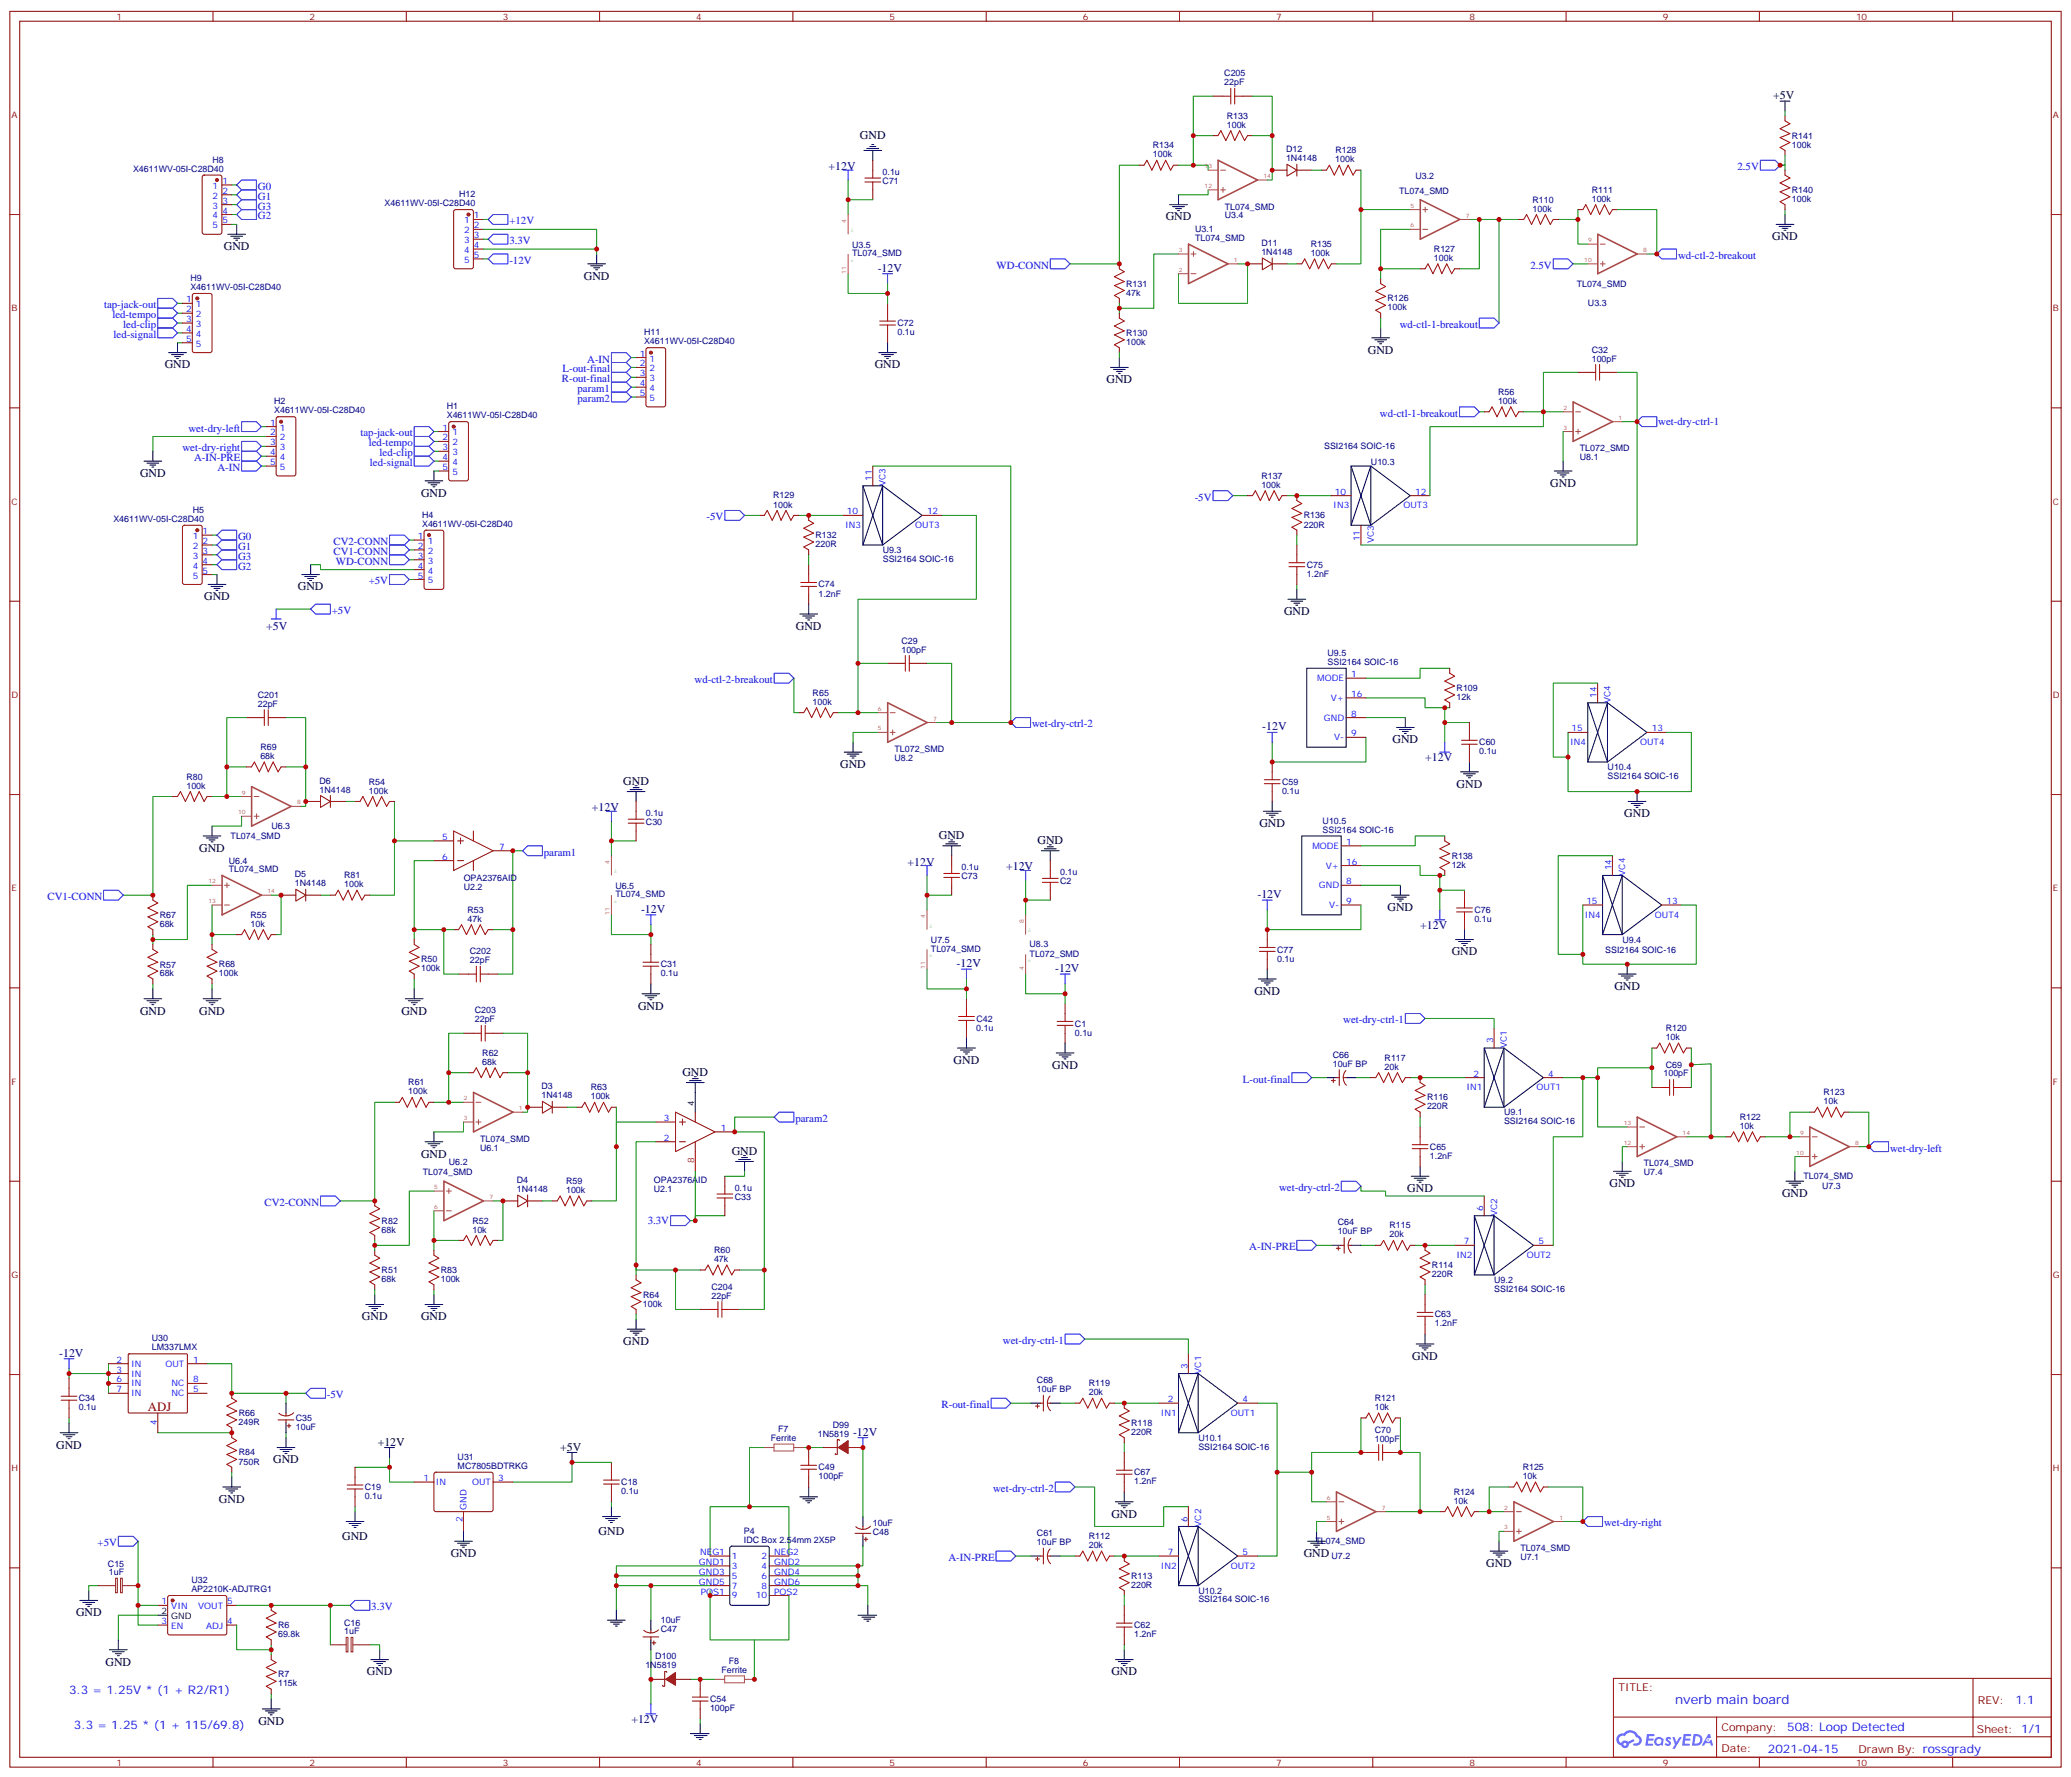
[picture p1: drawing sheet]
<svg xmlns="http://www.w3.org/2000/svg" width="741mm" height="636mm" viewBox="0 0 741 636" stroke-linecap="round" stroke-linejoin="round" font-family="sans-serif">
<defs><g id="words">
<text font-size="4.6" fill="#800" x="52.9" y="504.6">ADJ</text>
<text font-size="4.6" fill="#00f" x="599.2" y="609.3">nverb main board</text>
<g font-size="4.2">
<text x="634.3" y="35.5">+5V</text>
<text x="307.6" y="49.9">GND</text>
<text x="417" y="78.8">GND</text>
<text x="80.1" y="89.4">GND</text>
<text x="633.9" y="85.9">GND</text>
<text x="208.9" y="100">GND</text>
<text x="58.9" y="131.8">GND</text>
<text x="312.9" y="131.8">GND</text>
<text x="489.3" y="126.5">GND</text>
<text x="395.8" y="137.1">GND</text>
<text x="50.1" y="170.6">GND</text>
<text x="150.6" y="177.6">GND</text>
<text x="554.6" y="174.1">GND</text>
<text x="73" y="214.7">GND</text>
<text x="106.5" y="211.1">GND</text>
<text x="459.3" y="220">GND</text>
<text x="284.7" y="225.2">GND</text>
<text x="498.1" y="265.8">GND</text>
<text x="300.6" y="274.6">GND</text>
<text x="223" y="280.6">GND</text>
<text x="521.1" y="281.7">GND</text>
<text x="581" y="292.3">GND</text>
<text x="450.5" y="295.8">GND</text>
<text x="71.3" y="304.6">GND</text>
<text x="335.8" y="300">GND</text>
<text x="371.1" y="301.8">GND</text>
<text x="496.4" y="325.8">GND</text>
<text x="519.3" y="341.7">GND</text>
<text x="448.7" y="355.8">GND</text>
<text x="577.5" y="354">GND</text>
<text x="50.1" y="362.8">GND</text>
<text x="71.3" y="362.8">GND</text>
<text x="143.6" y="362.8">GND</text>
<text x="228.2" y="361.1">GND</text>
<text x="341.1" y="380.5">GND</text>
<text x="376.4" y="382.2">GND</text>
<text x="244.1" y="384.7">GND</text>
<text x="150.6" y="414">GND</text>
<text x="261.8" y="412.9">GND</text>
<text x="575.7" y="424.6">GND</text>
<text x="503.4" y="426.3">GND</text>
<text x="637.5" y="428.1">GND</text>
<text x="129.5" y="472.2">GND</text>
<text x="150.6" y="472.2">GND</text>
<text x="223" y="481">GND</text>
<text x="505.2" y="486.3">GND</text>
<text x="20.1" y="518.1">GND</text>
<text x="135.1" y="517">+12V</text>
<text x="200.4" y="518.8">+5V</text>
<text x="97.7" y="523.3">GND</text>
<text x="78.3" y="537.5">GND</text>
<text x="397.6" y="542.7">GND</text>
<text x="122.4" y="550.9">GND</text>
<text x="214.1" y="549.1">GND</text>
<text x="161.2" y="556.9">GND</text>
<text x="466.4" y="556.9">GND</text>
<text x="531.6" y="560.4">GND</text>
<text x="27.2" y="578">GND</text>
<text x="37.7" y="595.7">GND</text>
<text x="131.2" y="599.2">GND</text>
<text x="397.6" y="599.2">GND</text>
<text x="92.4" y="616.8">GND</text>
</g>
<g font-size="4.2" fill="#000080">
<text x="296.4" y="60.9">+12V</text>
<text x="314" y="97.2">-12V</text>
<text x="95.2" y="225.2">+5V</text>
<text x="451.6" y="261.2">-12V</text>
<text x="509.8" y="272.2">+12V</text>
<text x="211.7" y="290.2">+12V</text>
<text x="324.6" y="309.6">+12V</text>
<text x="359.9" y="311.3">+12V</text>
<text x="449.8" y="321.2">-12V</text>
<text x="229.3" y="326.5">-12V</text>
<text x="508.1" y="332.1">+12V</text>
<text x="342.2" y="345.9">-12V</text>
<text x="377.5" y="347.7">-12V</text>
<text x="21.2" y="485.2">-12V</text>
<text x="305.2" y="513.5">-12V</text>
<text x="225.8" y="616.1">+12V</text>
</g>
<g font-size="4.2" fill="#00f">
<text x="24.7" y="605.9">3.3 = 1.25V * (1 + R2/R1)</text>
<text x="720.9" y="609.5">1.1</text>
<text x="26.5" y="618.2">3.3 = 1.25 * (1 + 115/69.8)</text>
<text x="639.3" y="619.1">508: Loop Detected</text>
<text x="632.4" y="626.9">2021-04-15</text>
</g>
<g font-size="3.9" fill="#00f">
<text x="621.5" y="60.9">2.5V</text>
<text x="92.3" y="71.4">G1</text>
<text x="92.3" y="67.9">G0</text>
<text x="92.3" y="75">G3</text>
<text x="92.3" y="78.5">G2</text>
<text x="182.2" y="80.3">+12V</text>
<text x="182.2" y="87.3">3.3V</text>
<text x="182.2" y="94.4">-12V</text>
<text x="600.3" y="92.6">wd-ctl-2-breakout</text>
<text x="356.5" y="96.1">WD-CONN</text>
<text x="547.5" y="96.1">2.5V</text>
<text x="37.2" y="110.2">tap-jack-out</text>
<text x="40.2" y="113.8">led-tempo</text>
<text x="44.1" y="117.3">led-clip</text>
<text x="500.7" y="117.3">wd-ctl-1-breakout</text>
<text x="40.6" y="120.8">led-signal</text>
<text x="210" y="129.6">A-IN</text>
<text x="201" y="136.7">R-out-final</text>
<text x="201.2" y="133.2">L-out-final</text>
<text x="206.6" y="143.8">param2</text>
<text x="206.6" y="140.2">param1</text>
<text x="493.6" y="149">wd-ctl-1-breakout</text>
<text x="67.4" y="154.3">wet-dry-left</text>
<text x="593.2" y="151.9">wet-dry-ctrl-1</text>
<text x="65.3" y="161.4">wet-dry-right</text>
<text x="128.9" y="156.1">tap-jack-out</text>
<text x="131.9" y="159.6">led-tempo</text>
<text x="69.4" y="164.9">A-IN-PRE</text>
<text x="132.3" y="166.7">led-signal</text>
<text x="135.8" y="163.2">led-clip</text>
<text x="77.8" y="168.5">A-IN</text>
<text x="427.4" y="179">-5V</text>
<text x="252.7" y="186.1">-5V</text>
<text x="85.2" y="193.1">G0</text>
<text x="85.2" y="196.7">G1</text>
<text x="119.3" y="194.9">CV2-CONN</text>
<text x="85.2" y="203.7">G2</text>
<text x="85.2" y="200.2">G3</text>
<text x="119.3" y="198.4">CV1-CONN</text>
<text x="120.2" y="202">WD-CONN</text>
<text x="131.9" y="209">+5V</text>
<text x="118.7" y="219.6">+5V</text>
<text x="248.5" y="244.3">wd-ctl-2-breakout</text>
<text x="369.2" y="260.2">wet-dry-ctrl-2</text>
<text x="194.6" y="306">param1</text>
<text x="17" y="321.9">CV1-CONN</text>
<text x="480.5" y="366">wet-dry-ctrl-1</text>
<text x="444.6" y="387.2">L-out-final</text>
<text x="284.5" y="401.3">param2</text>
<text x="676.1" y="411.9">wet-dry-left</text>
<text x="457.6" y="426">wet-dry-ctrl-2</text>
<text x="94.6" y="431.3">CV2-CONN</text>
<text x="231.7" y="437.6">3.3V</text>
<text x="446.9" y="447.1">A-IN-PRE</text>
<text x="358.8" y="480.7">wet-dry-ctrl-1</text>
<text x="116.9" y="500.1">-5V</text>
<text x="336.8" y="503.6">R-out-final</text>
<text x="355.3" y="533.6">wet-dry-ctrl-2</text>
<text x="573.8" y="545.9">wet-dry-right</text>
<text x="34.9" y="553">+5V</text>
<text x="339.3" y="558.3">A-IN-PRE</text>
<text x="132.8" y="575.9">3.3V</text>
</g>
<g font-size="3.9" fill="#800">
<text x="578.9" y="604.8">TITLE:</text>
<text x="707.5" y="609.5">REV:</text>
<text x="615.8" y="619">Company:</text>
<text x="707.2" y="619.7">Sheet: 1/1</text>
<text x="615.8" y="626.7">Date:</text>
<text x="664.9" y="626.8">Drawn By: rossgrady</text>
</g>
<g font-size="3.2" fill="#800">
<text x="41.6" y="7.1">1</text>
<text x="110.8" y="7.1">2</text>
<text x="179.9" y="7.1">3</text>
<text x="249.1" y="7.1">4</text>
<text x="318.2" y="7.1">5</text>
<text x="387.3" y="7.1">6</text>
<text x="456.5" y="7.1">7</text>
<text x="525.6" y="7.1">8</text>
<text x="594.8" y="7.1">9</text>
<text x="663.9" y="7.1">10</text>
<text x="4.1" y="42.2">A</text>
<text x="734.3" y="42.2">A</text>
<text x="4.1" y="111.3">B</text>
<text x="734.3" y="111.3">B</text>
<text x="4.1" y="180.4">C</text>
<text x="734.3" y="180.4">C</text>
<text x="4.1" y="249.6">D</text>
<text x="734.3" y="249.6">D</text>
<text x="4.1" y="318.7">E</text>
<text x="734.3" y="318.7">E</text>
<text x="4.1" y="387.9">F</text>
<text x="734.3" y="387.9">F</text>
<text x="4.1" y="457">G</text>
<text x="734.3" y="457">G</text>
<text x="4.1" y="526.2">H</text>
<text x="734.3" y="526.2">H</text>
<text x="41.6" y="631.5">1</text>
<text x="110.8" y="631.5">2</text>
<text x="179.9" y="631.5">3</text>
<text x="249.1" y="631.5">4</text>
<text x="318.2" y="631.5">5</text>
<text x="387.3" y="631.5">6</text>
<text x="456.5" y="631.5">7</text>
<text x="525.6" y="631.5">8</text>
<text x="594.8" y="631.5">9</text>
<text x="663.9" y="631.5">10</text>
</g>
<g font-size="3.2" fill="#000080">
<text x="438" y="27.3">C205</text>
<text x="438" y="30.5">22pF</text>
<text x="438.9" y="45.7">100k</text>
<text x="438.9" y="42.5">R133</text>
<text x="412.4" y="53.1">R134</text>
<text x="641" y="52.8">100k</text>
<text x="641" y="49.7">R141</text>
<text x="76" y="58.2">H8</text>
<text x="412.4" y="56.3">100k</text>
<text x="460" y="57.7">1N4148</text>
<text x="460" y="54.5">D12</text>
<text x="477.7" y="58">100k</text>
<text x="477.7" y="54.8">R128</text>
<text x="47.6" y="61.4">X4611WV-05I-C28D40</text>
<text x="315.7" y="62.5">0.1u</text>
<text x="315.7" y="65.7">C71</text>
<text x="506.3" y="64">U3.2</text>
<text x="164.2" y="70.6">H12</text>
<text x="500.5" y="69.3">TL074_SMD</text>
<text x="569.4" y="68.9">R111</text>
<text x="641" y="69.1">R140</text>
<text x="137.6" y="73.8">X4611WV-05I-C28D40</text>
<text x="438.1" y="75">TL074_SMD</text>
<text x="548.2" y="75.7">100k</text>
<text x="548.2" y="72.5">R110</text>
<text x="569.4" y="72.1">100k</text>
<text x="641" y="72.3">100k</text>
<text x="427.5" y="83.1">U3.1</text>
<text x="438.1" y="78.1">U3.4</text>
<text x="304.8" y="88.5">U3.5</text>
<text x="427.5" y="86.3">TL074_SMD</text>
<text x="451.2" y="88">D11</text>
<text x="468.9" y="88.3">R135</text>
<text x="304.8" y="91.7">TL074_SMD</text>
<text x="451.2" y="91.2">1N4148</text>
<text x="468.9" y="91.5">100k</text>
<text x="512.9" y="93.3">100k</text>
<text x="513" y="90.1">R127</text>
<text x="68.1" y="100.6">H9</text>
<text x="68.1" y="103.7">X4611WV-05I-C28D40</text>
<text x="402.9" y="105.8">47k</text>
<text x="402.9" y="102.6">R131</text>
<text x="496.4" y="107.8">R126</text>
<text x="564" y="102.5">TL074_SMD</text>
<text x="496.4" y="111">100k</text>
<text x="568" y="109.6">U3.3</text>
<text x="230.4" y="120">H11</text>
<text x="321" y="119.9">0.1u</text>
<text x="321" y="116.7">C72</text>
<text x="230.4" y="123.2">X4611WV-05I-C28D40</text>
<text x="402.9" y="123.4">100k</text>
<text x="402.9" y="120.3">R130</text>
<text x="569.4" y="129.3">100pF</text>
<text x="569.4" y="126.1">C32</text>
<text x="535.9" y="141.2">R56</text>
<text x="98.1" y="147.8">X4611WV-05I-C28D40</text>
<text x="98.1" y="144.6">H2</text>
<text x="159.8" y="149.6">X4611WV-05I-C28D40</text>
<text x="159.8" y="146.4">H1</text>
<text x="535.9" y="144.5">100k</text>
<text x="473.7" y="160.7">SSI2164 SOIC-16</text>
<text x="565.2" y="161.4">TL072_SMD</text>
<text x="490.4" y="166.3">U10.3</text>
<text x="565.2" y="164.6">U8.1</text>
<text x="451.2" y="171.2">R137</text>
<text x="276.6" y="178.3">R129</text>
<text x="451.2" y="174.4">100k</text>
<text x="69" y="183.5">H5</text>
<text x="151" y="185.2">H4</text>
<text x="276.6" y="181.5">100k</text>
<text x="466.4" y="185.4">R136</text>
<text x="40.5" y="186.7">X4611WV-05I-C28D40</text>
<text x="151" y="188.4">X4611WV-05I-C28D40</text>
<text x="466.4" y="188.7">220R</text>
<text x="291.7" y="195.7">220R</text>
<text x="291.8" y="192.5">R132</text>
<text x="315.8" y="197.7">U9.3</text>
<text x="315.8" y="200.9">SSI2164 SOIC-16</text>
<text x="467.4" y="203">C75</text>
<text x="467.4" y="206.3">1.2nF</text>
<text x="292.8" y="213.4">1.2nF</text>
<text x="292.8" y="210.1">C74</text>
<text x="322.4" y="233.4">100pF</text>
<text x="322.5" y="230.2">C29</text>
<text x="474.9" y="237.9">SSI2164 SOIC-16</text>
<text x="474.9" y="234.8">U9.5</text>
<text x="92.2" y="249.6">C201</text>
<text x="290.7" y="248.8">R65</text>
<text x="521.1" y="250.4">12k</text>
<text x="521.1" y="247.1">R109</text>
<text x="92.2" y="252.8">22pF</text>
<text x="290.7" y="252.1">100k</text>
<text x="93.1" y="268.3">R69</text>
<text x="320" y="269">TL072_SMD</text>
<text x="529.2" y="269.8">0.1u</text>
<text x="529.2" y="266.6">C60</text>
<text x="93.1" y="271.5">68k</text>
<text x="320" y="272.2">U8.2</text>
<text x="575.1" y="275.3">U10.4</text>
<text x="66.7" y="278.8">R80</text>
<text x="114.3" y="280.3">D6</text>
<text x="132" y="280.6">R54</text>
<text x="458.6" y="280.7">C59</text>
<text x="575.1" y="278.5">SSI2164 SOIC-16</text>
<text x="66.7" y="282">100k</text>
<text x="114.3" y="283.5">1N4148</text>
<text x="131.9" y="283.8">100k</text>
<text x="458.6" y="283.9">0.1u</text>
<text x="231.1" y="291.8">0.1u</text>
<text x="97.1" y="296.5">U6.3</text>
<text x="231.1" y="295">C30</text>
<text x="473.1" y="297.9">SSI2164 SOIC-16</text>
<text x="473.1" y="294.7">U10.5</text>
<text x="82.5" y="300.1">TL074_SMD</text>
<text x="81.8" y="308.9">U6.4</text>
<text x="344" y="311.2">0.1u</text>
<text x="519.3" y="310.4">12k</text>
<text x="519.3" y="307.1">R138</text>
<text x="81.8" y="312">TL074_SMD</text>
<text x="105.5" y="317">1N4148</text>
<text x="105.5" y="313.8">D5</text>
<text x="123.1" y="317.3">100k</text>
<text x="123.1" y="314.1">R81</text>
<text x="165.9" y="315">OPA2376AID</text>
<text x="220.1" y="317.8">U6.5</text>
<text x="344" y="314.4">C73</text>
<text x="379.2" y="313">0.1u</text>
<text x="379.2" y="316.2">C2</text>
<text x="165.9" y="318.3">U2.2</text>
<text x="220.1" y="321">TL074_SMD</text>
<text x="57.2" y="328.4">R67</text>
<text x="89.6" y="328.2">R55</text>
<text x="167.2" y="329.7">47k</text>
<text x="167.2" y="326.5">R53</text>
<text x="527.4" y="329.8">0.1u</text>
<text x="527.4" y="326.6">C76</text>
<text x="57.1" y="331.5">68k</text>
<text x="89.6" y="331.4">10k</text>
<text x="168.1" y="341.3">C202</text>
<text x="333" y="340.4">TL074_SMD</text>
<text x="333" y="337.2">U7.5</text>
<text x="368.3" y="338.9">U8.3</text>
<text x="456.9" y="340.7">C77</text>
<text x="574.2" y="340.7">SSI2164 SOIC-16</text>
<text x="580.4" y="337.1">U9.4</text>
<text x="57.2" y="346.1">R57</text>
<text x="78.3" y="345.9">R68</text>
<text x="150.6" y="347.4">100k</text>
<text x="150.6" y="344.2">R50</text>
<text x="168.1" y="344.5">22pF</text>
<text x="236.4" y="346">C31</text>
<text x="368.3" y="342.1">TL072_SMD</text>
<text x="456.8" y="343.9">0.1u</text>
<text x="57.1" y="349.2">68k</text>
<text x="78.3" y="349.1">100k</text>
<text x="236.4" y="349.2">0.1u</text>
<text x="169.8" y="365.7">22pF</text>
<text x="169.8" y="362.5">C203</text>
<text x="349.3" y="365.4">C42</text>
<text x="349.2" y="368.6">0.1u</text>
<text x="384.5" y="370.3">0.1u</text>
<text x="384.5" y="367.1">C1</text>
<text x="595.9" y="368.8">R120</text>
<text x="172.5" y="377.6">R62</text>
<text x="595.9" y="372">10k</text>
<text x="172.5" y="380.8">68k</text>
<text x="476.8" y="381.5">10uF BP</text>
<text x="476.8" y="378.3">C66</text>
<text x="495.3" y="382.6">20k</text>
<text x="495.3" y="379.3">R117</text>
<text x="595.9" y="381.9">C69</text>
<text x="146.1" y="388.2">R61</text>
<text x="193.7" y="389.6">D3</text>
<text x="211.3" y="390">R63</text>
<text x="595.1" y="384.8">100pF</text>
<text x="146.1" y="391.4">100k</text>
<text x="193.7" y="392.8">1N4148</text>
<text x="211.3" y="393.2">100k</text>
<text x="510.5" y="393.5">R116</text>
<text x="652.3" y="394.9">10k</text>
<text x="652.3" y="391.8">R123</text>
<text x="510.5" y="396.8">220R</text>
<text x="538" y="402">SSI2164 SOIC-16</text>
<text x="538" y="398.8">U9.1</text>
<text x="622.3" y="400.6">R122</text>
<text x="622.3" y="403.8">10k</text>
<text x="171.7" y="408.3">TL074_SMD</text>
<text x="171.7" y="411.5">U6.1</text>
<text x="511.5" y="411.2">C65</text>
<text x="160.6" y="416.5">U6.2</text>
<text x="511.5" y="414.4">1.2nF</text>
<text x="588.1" y="417.2">TL074_SMD</text>
<text x="151.3" y="420.3">TL074_SMD</text>
<text x="184.9" y="423.1">D4</text>
<text x="202.5" y="423.5">R59</text>
<text x="233.9" y="423.2">OPA2376AID</text>
<text x="262.8" y="425.9">0.1u</text>
<text x="588.1" y="420.3">U7.4</text>
<text x="645.2" y="421.8">TL074_SMD</text>
<text x="651.8" y="425.4">U7.3</text>
<text x="184.9" y="426.3">1N4148</text>
<text x="202.5" y="426.7">100k</text>
<text x="233.9" y="426.4">U2.1</text>
<text x="262.8" y="429.1">C33</text>
<text x="136.5" y="437.8">R82</text>
<text x="169" y="437.6">R52</text>
<text x="136.5" y="440.9">68k</text>
<text x="169" y="440.8">10k</text>
<text x="478.5" y="441.5">10uF BP</text>
<text x="478.5" y="438.2">C64</text>
<text x="497.1" y="442.6">20k</text>
<text x="497.1" y="439.3">R115</text>
<text x="255.4" y="448.2">R60</text>
<text x="136.5" y="455.4">R51</text>
<text x="157.7" y="455.3">R83</text>
<text x="255.4" y="451.4">47k</text>
<text x="512.2" y="453.5">R114</text>
<text x="136.5" y="458.5">68k</text>
<text x="157.7" y="458.5">100k</text>
<text x="254.5" y="461.2">C204</text>
<text x="512.2" y="456.8">220R</text>
<text x="534.5" y="462">SSI2164 SOIC-16</text>
<text x="534.5" y="458.8">U9.2</text>
<text x="230" y="467.3">100k</text>
<text x="230" y="464.1">R64</text>
<text x="254.5" y="464.4">22pF</text>
<text x="513.3" y="471.2">C63</text>
<text x="54.3" y="479.4">U30</text>
<text x="513.3" y="474.4">1.2nF</text>
<text x="54.3" y="482.8">LM337LMX</text>
<text x="370.9" y="497.9">10uF BP</text>
<text x="370.9" y="494.7">C68</text>
<text x="389.5" y="495.8">R119</text>
<text x="28.2" y="501.2">C34</text>
<text x="389.5" y="499">20k</text>
<text x="491.8" y="501.1">R121</text>
<text x="28.2" y="504.4">0.1u</text>
<text x="85.4" y="509.7">249R</text>
<text x="85.4" y="506.4">R66</text>
<text x="105.8" y="508.2">C35</text>
<text x="404.6" y="510">R118</text>
<text x="491.8" y="504.3">10k</text>
<text x="105.8" y="511.5">10uF</text>
<text x="275.7" y="515.3">Ferrite</text>
<text x="278.4" y="512.2">F7</text>
<text x="292.6" y="513.8">1N5819</text>
<text x="297.9" y="510.6">D99</text>
<text x="404.6" y="513.2">220R</text>
<text x="428.7" y="515.2">U10.1</text>
<text x="491.8" y="515.6">100pF</text>
<text x="491.8" y="512.4">C70</text>
<text x="85.4" y="520.5">R84</text>
<text x="428.7" y="518.4">SSI2164 SOIC-16</text>
<text x="85.4" y="523.8">750R</text>
<text x="163.7" y="525.3">MC7805BDTRKG</text>
<text x="163.7" y="522.2">U31</text>
<text x="292.8" y="525.9">C49</text>
<text x="405.7" y="527.6">C67</text>
<text x="544.7" y="525.8">R125</text>
<text x="130.5" y="533">C19</text>
<text x="222.3" y="531.2">C18</text>
<text x="292.8" y="529">100pF</text>
<text x="405.7" y="530.9">1.2nF</text>
<text x="544.7" y="529">10k</text>
<text x="130.5" y="536.1">0.1u</text>
<text x="222.2" y="534.4">0.1u</text>
<text x="520" y="537.8">10k</text>
<text x="520" y="534.6">R124</text>
<text x="312.2" y="545.8">10uF</text>
<text x="266.1" y="551.9">IDC Box 2.54mm 2X5P</text>
<text x="266.1" y="548.7">P4</text>
<text x="312.2" y="549">C48</text>
<text x="370.9" y="549.4">C61</text>
<text x="389.5" y="550.4">R112</text>
<text x="370.9" y="552.6">10uF BP</text>
<text x="389.5" y="553.7">20k</text>
<text x="470.5" y="552.3">TL074_SMD</text>
<text x="476.3" y="557.6">U7.2</text>
<text x="543.9" y="554.7">TL074_SMD</text>
<text x="543.9" y="557.9">U7.1</text>
<text x="38.6" y="560.3">C15</text>
<text x="39" y="563.4">1uF</text>
<text x="68.4" y="569.4">AP2210K-ADJTRG1</text>
<text x="68.5" y="566.2">U32</text>
<text x="404.6" y="567.9">220R</text>
<text x="404.6" y="564.6">R113</text>
<text x="428.7" y="569.9">U10.2</text>
<text x="428.7" y="573.1">SSI2164 SOIC-16</text>
<text x="123.1" y="581.5">C16</text>
<text x="236.4" y="580.3">10uF</text>
<text x="99.5" y="585.5">69.8k</text>
<text x="99.5" y="582.3">R6</text>
<text x="123.1" y="584.6">1uF</text>
<text x="236.4" y="583.6">C47</text>
<text x="405.7" y="585.5">1.2nF</text>
<text x="405.7" y="582.3">C62</text>
<text x="234.4" y="593.5">D100</text>
<text x="99.5" y="599.9">R7</text>
<text x="230.9" y="596.7">1N5819</text>
<text x="258.1" y="598.2">Ferrite</text>
<text x="260.7" y="595.1">F8</text>
<text x="99.5" y="603.1">115k</text>
<text x="254" y="611.9">100pF</text>
<text x="254" y="608.8">C54</text>
</g>
<g font-size="3.2" fill="#00f">
<text x="79.6" y="65.8">1</text>
<text x="76.1" y="67.6">1</text>
<text x="76.1" y="71.1">2</text>
<text x="79.6" y="69.3">2</text>
<text x="76.1" y="74.6">3</text>
<text x="79.6" y="72.8">3</text>
<text x="79.6" y="76.4">4</text>
<text x="76.1" y="78.1">4</text>
<text x="76.1" y="81.7">5</text>
<text x="79.6" y="79.9">5</text>
<text x="166" y="79.9">1</text>
<text x="166" y="83.4">2</text>
<text x="169.5" y="78.1">1</text>
<text x="169.5" y="81.7">2</text>
<text x="166" y="87">3</text>
<text x="169.5" y="85.2">3</text>
<text x="169.5" y="88.7">4</text>
<text x="166" y="90.5">4</text>
<text x="166" y="94">5</text>
<text x="169.5" y="92.3">5</text>
<text x="66.6" y="108.1">1</text>
<text x="66.6" y="111.7">2</text>
<text x="70.1" y="109.9">1</text>
<text x="70.1" y="113.4">2</text>
<text x="66.6" y="115.2">3</text>
<text x="66.6" y="118.7">4</text>
<text x="70.1" y="116.9">3</text>
<text x="66.6" y="122.2">5</text>
<text x="70.1" y="120.5">4</text>
<text x="70.1" y="124">5</text>
<text x="228.9" y="127.5">1</text>
<text x="228.9" y="131.1">2</text>
<text x="232.4" y="129.3">1</text>
<text x="228.9" y="134.6">3</text>
<text x="232.4" y="132.8">2</text>
<text x="232.4" y="136.3">3</text>
<text x="228.9" y="138.1">4</text>
<text x="228.9" y="141.6">5</text>
<text x="232.4" y="139.9">4</text>
<text x="232.4" y="143.4">5</text>
<text x="96.6" y="152.2">1</text>
<text x="96.6" y="155.8">2</text>
<text x="100.1" y="154">1</text>
<text x="158.3" y="154">1</text>
<text x="161.8" y="155.8">1</text>
<text x="96.6" y="159.3">3</text>
<text x="100.1" y="157.5">2</text>
<text x="100.1" y="161">3</text>
<text x="158.3" y="157.5">2</text>
<text x="158.3" y="161">3</text>
<text x="161.8" y="159.3">2</text>
<text x="96.6" y="162.8">4</text>
<text x="96.6" y="166.3">5</text>
<text x="100.1" y="164.6">4</text>
<text x="158.3" y="164.6">4</text>
<text x="161.8" y="162.8">3</text>
<text x="161.8" y="166.3">4</text>
<text x="100.1" y="168.1">5</text>
<text x="158.3" y="168.1">5</text>
<text x="161.8" y="169.9">5</text>
<text x="311.9" y="172" transform="rotate(-90 311.9 172)">11</text>
<text x="316.8" y="173.8" transform="rotate(-90 316.8 173.8)">VC3</text>
<text x="477.5" y="176.9">10</text>
<text x="506.2" y="176.9">12</text>
<text x="302.9" y="184">10</text>
<text x="331.6" y="184">12</text>
<text x="477" y="181.9">IN3</text>
<text x="502" y="181.9">OUT3</text>
<text x="72.5" y="191">1</text>
<text x="302.3" y="188.9">IN3</text>
<text x="327.4" y="188.9">OUT3</text>
<text x="69" y="192.8">1</text>
<text x="69" y="196.3">2</text>
<text x="72.5" y="194.6">2</text>
<text x="149.5" y="192.8">1</text>
<text x="149.5" y="196.3">2</text>
<text x="153" y="194.6">1</text>
<text x="486.5" y="193.7" transform="rotate(-90 486.5 193.7)">11</text>
<text x="491.4" y="194.2" transform="rotate(-90 491.4 194.2)">VC3</text>
<text x="69" y="199.8">3</text>
<text x="69" y="203.4">4</text>
<text x="72.5" y="198.1">3</text>
<text x="72.5" y="201.6">4</text>
<text x="149.5" y="199.8">3</text>
<text x="149.5" y="203.4">4</text>
<text x="153" y="198.1">2</text>
<text x="153" y="201.6">3</text>
<text x="69" y="206.9">5</text>
<text x="72.5" y="205.1">5</text>
<text x="149.5" y="206.9">5</text>
<text x="153" y="205.1">4</text>
<text x="153" y="208.7">5</text>
<text x="471.2" y="243.6">MODE</text>
<text x="483.3" y="242.2">1</text>
<text x="476.1" y="250.6">V+</text>
<text x="483.3" y="249.2">16</text>
<text x="571.1" y="249.6" transform="rotate(-90 571.1 249.6)">14</text>
<text x="576.1" y="251.4" transform="rotate(-90 576.1 251.4)">VC4</text>
<text x="473.6" y="257.7">GND</text>
<text x="483.3" y="256.3">8</text>
<text x="483.3" y="263.3">9</text>
<text x="562.2" y="261.6">15</text>
<text x="590.9" y="261.6">13</text>
<text x="477.2" y="264.8">V-</text>
<text x="561.6" y="266.5">IN4</text>
<text x="586.7" y="266.5">OUT4</text>
<text x="158.1" y="300.4">5</text>
<text x="178.5" y="303.9">7</text>
<text x="469.4" y="303.6">MODE</text>
<text x="481.5" y="302.2">1</text>
<text x="158.1" y="307.4">6</text>
<text x="474.3" y="310.6">V+</text>
<text x="481.5" y="309.2">16</text>
<text x="576.4" y="311.3" transform="rotate(-90 576.4 311.3)">14</text>
<text x="471.8" y="317.7">GND</text>
<text x="481.5" y="316.3">8</text>
<text x="581.4" y="313.1" transform="rotate(-90 581.4 313.1)">VC4</text>
<text x="481.5" y="323.3">9</text>
<text x="567.5" y="323.3">15</text>
<text x="596.2" y="323.3">13</text>
<text x="475.5" y="324.7">V-</text>
<text x="566.9" y="328.3">IN4</text>
<text x="592" y="328.3">OUT4</text>
<text x="534.1" y="373.1" transform="rotate(-90 534.1 373.1)">3</text>
<text x="539" y="374.9" transform="rotate(-90 539 374.9)">VC1</text>
<text x="524.6" y="390">IN1</text>
<text x="527.2" y="385.1">2</text>
<text x="549.7" y="390">OUT1</text>
<text x="553.9" y="385.1">4</text>
<text x="237.5" y="400.9">3</text>
<text x="237.5" y="408">2</text>
<text x="257.9" y="404.5">1</text>
<text x="530.6" y="433" transform="rotate(-90 530.6 433)">6</text>
<text x="535.5" y="434.8" transform="rotate(-90 535.5 434.8)">VC2</text>
<text x="521.1" y="450">IN2</text>
<text x="523.6" y="445">7</text>
<text x="546.1" y="450">OUT2</text>
<text x="550.3" y="445">5</text>
<text x="41.7" y="487.4">2</text>
<text x="41.7" y="490.9">3</text>
<text x="46.9" y="488.8">IN</text>
<text x="59.2" y="488.8">OUT</text>
<text x="69.1" y="487.4">1</text>
<text x="424.7" y="489.5" transform="rotate(-90 424.7 489.5)">3</text>
<text x="429.7" y="491.3" transform="rotate(-90 429.7 491.3)">VC1</text>
<text x="41.7" y="494.4">6</text>
<text x="41.7" y="497.9">7</text>
<text x="46.9" y="492.3">IN</text>
<text x="46.9" y="495.8">IN</text>
<text x="61.4" y="495.8">NC</text>
<text x="69.1" y="497.9">5</text>
<text x="69.1" y="494.4">8</text>
<text x="46.9" y="499.4">IN</text>
<text x="61.4" y="499.4">NC</text>
<text x="417.8" y="501.5">2</text>
<text x="444.5" y="501.5">4</text>
<text x="56.1" y="509.5" transform="rotate(-90 56.1 509.5)">4</text>
<text x="415.2" y="506.4">IN1</text>
<text x="440.3" y="506.4">OUT1</text>
<text x="151.4" y="529.7">1</text>
<text x="155.9" y="531.1">IN</text>
<text x="168.9" y="531.1">OUT</text>
<text x="178.2" y="529.7">3</text>
<text x="166.9" y="539.9" transform="rotate(-90 166.9 539.9)">GND</text>
<text x="165.5" y="544.4" transform="rotate(-90 165.5 544.4)">2</text>
<text x="424.7" y="544.2" transform="rotate(-90 424.7 544.2)">6</text>
<text x="429.7" y="546" transform="rotate(-90 429.7 546)">VC2</text>
<text x="250.4" y="556.2">NEG1</text>
<text x="261.8" y="557.6">1</text>
<text x="272.4" y="557.6">2</text>
<text x="276.9" y="556.2">NEG2</text>
<text x="417.8" y="556.2">7</text>
<text x="444.5" y="556.2">5</text>
<text x="250" y="559.7">GND1</text>
<text x="250" y="563.2">GND3</text>
<text x="261.8" y="561.1">3</text>
<text x="272.4" y="561.1">4</text>
<text x="276.9" y="559.7">GND2</text>
<text x="276.9" y="563.2">GND4</text>
<text x="415.2" y="561.1">IN2</text>
<text x="440.3" y="561.1">OUT2</text>
<text x="250" y="566.7">GND5</text>
<text x="261.8" y="564.6">5</text>
<text x="261.8" y="568.1">7</text>
<text x="272.4" y="564.6">6</text>
<text x="272.4" y="568.1">8</text>
<text x="276.9" y="566.7">GND6</text>
<text x="57.8" y="573.8">1</text>
<text x="61.3" y="575.6">VIN</text>
<text x="70.9" y="575.6">VOUT</text>
<text x="81.3" y="573.8">5</text>
<text x="250.7" y="570.3">POS1</text>
<text x="261.8" y="571.7">9</text>
<text x="270.4" y="571.7">10</text>
<text x="276.9" y="570.3">POS2</text>
<text x="57.8" y="580.8">3</text>
<text x="81.3" y="580.8">4</text>
<text x="61.3" y="582.6">EN</text>
<text x="73.8" y="582.6">ADJ</text>
</g>
<g font-size="3.2">
<text x="248.4" y="395.6" transform="rotate(-90 248.4 395.6)">4</text>
<text x="57.8" y="577.3">2</text>
<text x="61.3" y="579.1">GND</text>
</g>
<text font-size="3.2" fill="#f00" x="248.4" y="416" transform="rotate(-90 248.4 416)">8</text>
<g font-size="2.1" fill="#a54b4b">
<text x="430.9" y="60.2">13</text>
<text x="452" y="63.7">14</text>
<text x="430.9" y="67.2">12</text>
<text x="504.6" y="74.3">5</text>
<text x="524.3" y="77.8">7</text>
<text x="302.7" y="79.6" transform="rotate(-90 302.7 79.6)">4</text>
<text x="504.6" y="81.3">6</text>
<text x="568.1" y="86.6">9</text>
<text x="421.7" y="90.1">3</text>
<text x="441.4" y="93.7">1</text>
<text x="566.7" y="93.7">10</text>
<text x="587.8" y="90.1">8</text>
<text x="302.7" y="97.9" transform="rotate(-90 302.7 97.9)">11</text>
<text x="421.7" y="97.2">2</text>
<text x="559.3" y="146.6">2</text>
<text x="559.3" y="153.6">3</text>
<text x="579" y="150.1">1</text>
<text x="314.1" y="254.2">6</text>
<text x="333.8" y="257.7">7</text>
<text x="314.1" y="261.2">5</text>
<text x="86.5" y="284.2">9</text>
<text x="106.3" y="287.7">8</text>
<text x="85.2" y="291.2">10</text>
<text x="218" y="308.9" transform="rotate(-90 218 308.9)">4</text>
<text x="74.6" y="315.9">12</text>
<text x="74.6" y="323">13</text>
<text x="95.7" y="319.5">14</text>
<text x="218" y="327.2" transform="rotate(-90 218 327.2)">11</text>
<text x="330.9" y="328.3" transform="rotate(-90 330.9 328.3)">4</text>
<text x="366.2" y="330.1" transform="rotate(-90 366.2 330.1)">8</text>
<text x="330.9" y="346.6" transform="rotate(-90 330.9 346.6)">11</text>
<text x="366.2" y="347" transform="rotate(-90 366.2 347)">4</text>
<text x="165.9" y="393.5">2</text>
<text x="165.9" y="400.6">3</text>
<text x="185.6" y="397.1">1</text>
<text x="580.8" y="402.4">13</text>
<text x="601.9" y="405.9">14</text>
<text x="643.9" y="405.9">9</text>
<text x="580.8" y="409.4">12</text>
<text x="642.6" y="412.9">10</text>
<text x="663.7" y="409.4">8</text>
<text x="155.3" y="425.3">5</text>
<text x="175.1" y="428.8">7</text>
<text x="155.3" y="432.3">6</text>
<text x="474.6" y="536.4">6</text>
<text x="494.3" y="539.9">7</text>
<text x="538.1" y="539.9">2</text>
<text x="474.6" y="543.5">5</text>
<text x="557.8" y="543.5">1</text>
<text x="538.1" y="547">3</text>
</g>
<g font-size="1.1" fill="#4ba54b">
<text x="305.2" y="83" transform="rotate(-90 305.2 83)">V+</text>
<text x="305.2" y="93.6" transform="rotate(-90 305.2 93.6)">V-</text>
<text x="220.5" y="312.3" transform="rotate(-90 220.5 312.3)">V+</text>
<text x="220.5" y="322.9" transform="rotate(-90 220.5 322.9)">V-</text>
<text x="333.4" y="331.7" transform="rotate(-90 333.4 331.7)">V+</text>
<text x="368.7" y="333.5" transform="rotate(-90 368.7 333.5)">V+</text>
<text x="333.4" y="342.3" transform="rotate(-90 333.4 342.3)">V-</text>
<text x="368.7" y="344.1" transform="rotate(-90 368.7 344.1)">V-</text>
</g>
</g></defs>
<g fill="none" stroke="#870000" stroke-width=".36">
<path d="M3.5 4.1h733.8v627.9h-733.8zM7.1 7.6h726.7v620.9h-726.7zM76.2 4.1v3.5M145.3 4.1v3.5M214.5 4.1v3.5M283.6 4.1v3.5M352.8 4.1v3.5M421.9 4.1v3.5M491.1 4.1v3.5M560.2 4.1v3.5M629.4 4.1v3.5M698.5 4.1v3.5"/>
<path d="M3.5 76.7h3.6M733.8 76.7h3.5M3.5 145.9h3.6M733.8 145.9h3.5M3.5 215h3.6M733.8 215h3.5M3.5 284.2h3.6M733.8 284.2h3.5M3.5 353.3h3.6M733.8 353.3h3.5M3.5 422.5h3.6M733.8 422.5h3.5"/>
<path d="M3.5 491.6h3.6M733.8 491.6h3.5M3.5 560.7h3.6M733.8 560.7h3.5M577.1 600.3h156.7v28.2h-156.7zM577.2 614.1h156.4M614.1 614.1v14.1M705.8 600.3v20.9M76.2 628.5v3.5M145.3 628.5v3.5M214.5 628.5v3.5M283.6 628.5v3.5"/>
<path d="M352.8 628.5v3.5M421.9 628.5v3.5M491.1 628.5v3.5M560.2 628.5v3.5M614.1 621.2h119.5M629.4 628.5v3.5M698.5 628.5v3.5"/>
</g>
<g fill="#5487ff">
<path d="M596.1 621.4a1.22 1.22 0 0 1 1.7 .3l-.3 .6a.47 .47 0 0 0-.4-.4 .47 .47 0 0 0-.5 .2l.2 .2a1.14 1.14 0 0 1 .7 1.7 1.14 1.14 0 0 1-1.9 0l-.2-.2 .5-.5 .7 .4a.29 .29 0 0 0 .4-.2 .29 .29 0 0 0-.3-.4 1.04 1.04 0 0 1-.6-1.7z"/>
<path d="M589.1 620.2l2.7 .2-.1 .5h-1.8l-.2 .9h1.6l.3 .3-.4 .4h-1.6l-.1 1.1 1.7 .1 .2 .3-.2 .3h-2.7z"/>
<path d="M602.3 620.2l2.7 .2-.2 .5h-1.8l-.1 .9h1.5l.3 .3-.4 .4h-1.5l-.2 1.1 1.7 .1 .2 .3-.2 .3h-2.6z"/>
<path d="M611 620.2h.7l.4 1.2-.6 .4a.69 .69 0 0 0-1.1 .2 .69 .69 0 0 0 .5 1 .69 .69 0 0 0 .9-.6l.4-.3 .6 2.2h-.8l-.2-.9h-1.7l-.5 .9h-.9z"/>
<path d="M598.3 621.3h.7l.7 1.8 1.1-1.8h.8l-2.5 4.2h-.9l1-1.6z"/>
<path d="M605.8 620.2l-.6 4.1h1.4a2.11 2.11 0 0 0 2.4-2.1 2.11 2.11 0 0 0-2.5-2zM606.5 620.9a1.43 1.43 0 0 1 1.7 1.6 1.43 1.43 0 0 1-2 1.1z"/>
<path d="M592.1 621.8a1.54 1.54 0 0 0 0 2.1 1.54 1.54 0 0 0 2.1 .2l.6 .2 .3-2.3-.6-.3a1.5 1.5 0 0 0-2.4 .1zM592.4 622.8a.95 .95 0 0 1 1.9 0 .95 .95 0 0 1-1.9 0z"/>
<path d="M578.9 620.6a2.18 2.18 0 0 0 1 3.7 1.44 1.44 0 0 0 1.7 .9 1.44 1.44 0 0 0 1.1-1.5l2-1-.4-.7-1.9 .9a1.47 1.47 0 0 0-2.5 .5 1.39 1.39 0 0 1-.6-2 1.39 1.39 0 0 1 2-.4 2.12 2.12 0 0 1 2.1-1.3 2.12 2.12 0 0 1 1.9 1.6 1.14 1.14 0 0 1 1.1 1.5 1.14 1.14 0 0 1-1.6 .7 .43 .43 0 0 0-.6 .3 .43 .43 0 0 0 .4 .5 1.98 1.98 0 0 0 2.6-1.2 1.98 1.98 0 0 0-1.3-2.5 3.1 3.1 0 0 0-5.2-.7l-.9 .1zM580.7 623.9a.55 .55 0 0 1 1.1 0 .55 .55 0 0 1-1.1 0z"/>
<circle cx="611.1" cy="622.3" r=".26"/>
</g>
<g fill="none" stroke="#00f" stroke-width=".36">
<path d="M629.7 57.3h5.3l1.8 1.8-1.8 1.8h-5.3zM84.7 73.2l1.7-1.8h5.3v3.6h-5.3zM84.7 66.1l1.7-1.7h5.3v3.5h-5.3zM86.4 67.9h5.3v3.5h-5.3l-1.7-1.7zM86.4 75h5.3v3.5h-5.3l-1.7-1.8zM176.4 76.7h5.3v3.6h-5.3l-1.8-1.8zM301.6 60.9h3.6M303.4 60.9v3.5M176.4 90.8h5.3v3.6h-5.3l-1.8-1.8zM176.4 83.8h5.3v3.5h-5.3l-1.8-1.8zM315.7 97.9h3.6M317.5 97.9v3.5"/>
<path d="M375.7 92.6h5.3l1.8 1.8-1.8 1.7h-5.3zM555.6 92.6h5.3l1.8 1.8-1.8 1.7h-5.3zM594.4 89.1h5.3v3.5h-5.3l-1.7-1.8zM56.4 106.7h5.3l1.8 1.8-1.8 1.7h-5.3zM56.4 113.8h5.3l1.8 1.7-1.8 1.8h-5.3zM56.4 110.2h5.3l1.8 1.8-1.8 1.8h-5.3zM56.4 117.3h5.3l1.8 1.8-1.8 1.7h-5.3zM529.2 113.8h5.3l1.7 1.7-1.7 1.8h-5.3zM218.7 126.1h5.3l1.8 1.8-1.8 1.7h-5.3zM218.7 129.6h5.3l1.8 1.8-1.8 1.8h-5.3zM218.7 133.2h5.3l1.8 1.7-1.8 1.8h-5.3zM218.7 136.7h5.3l1.8 1.8-1.8 1.7h-5.3z"/>
<path d="M86.4 150.8h5.3l1.8 1.8-1.8 1.7h-5.3zM86.4 157.9h5.3l1.8 1.7-1.8 1.8h-5.3zM148.2 152.6h5.3l1.7 1.7-1.7 1.8h-5.3zM148.2 159.6h5.3l1.7 1.8-1.7 1.8h-5.3zM148.2 156.1h5.3l1.7 1.8-1.7 1.7h-5.3zM218.7 140.2h5.3l1.8 1.8-1.8 1.8h-5.3zM522.1 145.5h5.3l1.8 1.8-1.8 1.7h-5.3zM585.6 150.8l1.8-1.8h5.3v3.6h-5.3zM86.4 164.9h5.3l1.8 1.8-1.8 1.8h-5.3zM86.4 161.4h5.3l1.8 1.8-1.8 1.7h-5.3zM148.2 163.2h5.3l1.7 1.7-1.7 1.8h-5.3zM433.9 175.5h5.3l1.8 1.8-1.8 1.7h-5.3z"/>
<path d="M77.6 194.9l1.8-1.8h5.3v3.6h-5.3zM77.6 198.4l1.8-1.7h5.3v3.5h-5.3zM79.4 189.6h5.3v3.5h-5.3l-1.8-1.7zM139.3 198.4h5.3l1.8 1.8-1.8 1.8h-5.3zM139.3 191.4h5.3l1.8 1.7-1.8 1.8h-5.3zM139.3 194.9h5.3l1.8 1.8-1.8 1.7h-5.3zM259.3 182.6h5.3l1.7 1.7-1.7 1.8h-5.3zM77.6 202l1.8-1.8h5.3v3.5h-5.3zM98.8 217.8v3.6M112.9 216.1h5.3v3.5h-5.3l-1.8-1.8zM139.3 205.5h5.3l1.8 1.8-1.8 1.7h-5.3zM97 221.4h3.5"/>
<path d="M276.9 240.8h5.3l1.8 1.7-1.8 1.8h-5.3zM363.4 256.6h5.3v3.6h-5.3l-1.8-1.8zM453.3 261.9h3.5M455.1 261.9v3.6M515.1 269h3.5M516.8 265.5v3.5M217 290.2h3.5M218.7 290.2v3.5M37 318.4h5.3l1.8 1.7-1.8 1.8h-5.3zM187 304.3l1.7-1.8h5.3v3.5h-5.3zM329.8 309.6h3.6M331.6 309.6v3.5"/>
<path d="M365.1 311.3h3.6M366.9 311.3v3.6M231.1 327.2h3.5M232.8 327.2v3.5M451.6 321.9h3.5M453.3 321.9v3.5M513.3 329h3.5M515.1 325.4v3.6M344 346.6h3.5M345.7 346.6v3.5M379.2 348.4h3.6M381 348.4v3.5"/>
<path d="M502.7 362.5h5.3l1.8 1.7-1.8 1.8h-5.3zM278.7 397.8h5.3v3.5h-5.3l-1.8-1.8zM462.1 383.6h5.3l1.8 1.8-1.8 1.8h-5.3zM670.3 408.3h5.3v3.6h-5.3l-1.8-1.8zM114.7 427.7h5.2l1.8 1.8-1.8 1.8h-5.2zM239.9 434.8h5.3l1.7 1.8-1.7 1.7h-5.3zM479.8 422.5h5.3l1.7 1.7-1.7 1.8h-5.3zM463.9 443.6h5.3l1.8 1.8-1.8 1.7h-5.3zM381 477.1h5.3l1.8 1.8-1.8 1.8h-5.3zM22.9 486h3.6M24.7 486v3.5M111.1 496.5h5.3v3.6h-5.3l-1.7-1.8z"/>
<path d="M306.9 514.2h3.5M308.7 514.2v3.5M354.5 500.1h5.3l1.8 1.7-1.8 1.8h-5.3zM377.5 530h5.3l1.7 1.8-1.7 1.8h-5.3zM42.3 549.5h5.3l1.8 1.7-1.8 1.8h-5.3zM356.3 554.7h5.3l1.8 1.8-1.8 1.8h-5.3zM568 542.4h5.3v3.5h-5.3l-1.8-1.7zM127 572.4h5.3v3.5h-5.3l-1.8-1.8zM231.1 613h3.5M232.8 609.4v3.6"/>
</g>
<g fill="none" stroke="#008700" stroke-width=".36">
<path d="M433.9 34.4h-7v14.1M448 34.4h7.1v14.1M638.5 39.7v1.8M407.5 59.1h-7.1v35.3h-17.6M421.6 59.1h10.6v1.8M433.9 48.5h-7v10.6M448 48.5h7.1v15.9h-1.8M638.5 55.6v3.5h-1.7h1.7v1.8M82.9 76.7h1.8M82.9 69.7h1.8M82.9 73.2h1.8M82.9 66.1h1.8"/>
<path d="M172.9 78.5h1.7M303.4 64.4v12.3M303.4 71.4h8.8M432.2 67.9v1.8h-10.6M469.2 60.9h3.5M486.8 60.9v14.1M504.5 75h-17.7v19.4h-8.8M525.6 78.5h3.6v17.6h-7.1M529.2 78.5h14.1M536.2 78.5v37M557.4 78.5h7M564.4 75v12.3h3.6"/>
<path d="M578.6 75h14.1v15.8h-3.6M638.5 75v1.7M82.9 80.3h1.8M172.9 82h40.5v8.8M172.9 92.6h1.7M172.9 85.5h1.7M172.9 89.1h40.5M303.4 97.9v7.1h14.1M421.6 90.8h-8.9v19.4h-12.3M442.7 94.4h3.6v14.1h-24.7v-10.6M460.4 94.4h3.5M493.9 96.1h14.1"/>
<path d="M504.5 82h-10.6v17.7M562.7 94.4h5.3M63.5 112h1.8M63.5 115.5h1.8M63.5 119.1h1.8M63.5 108.5h1.8M317.5 101.4v7.1M400.4 108.5v3.5M493.9 113.8v3.5M63.5 122.6h1.8M225.8 138.5h1.7M225.8 134.9h1.7"/>
<path d="M225.8 131.4h1.7M225.8 127.9h1.7M400.4 126.1v1.8M564.4 133.2h-12.3v19.4h-40.6v24.7M578.6 133.2h7v17.6h-5.3M93.5 159.6h1.7M93.5 152.6h1.7M95.2 156.1h-40.5v5.3M155.2 157.9h1.8M155.2 154.3h1.8M225.8 142h1.7M529.2 147.3h1.7"/>
<path d="M545 147.3h14.2M559.2 154.3v10.6M585.6 150.8v44.1h-98.8M93.5 166.7h1.7M93.5 163.2h1.7M155.2 161.4h1.8M155.2 164.9h1.8M155.2 168.5h1.8M312.2 166.7h49.4v91.7h-21.2M441 177.3h5.3M460.4 177.3h15.8M75.8 191.4h1.8"/>
<path d="M75.8 198.4h1.8M75.8 194.9h1.8M146.4 196.7h1.8M146.4 193.1h1.8M266.3 184.3h5.3M285.8 184.3h15.8M289.3 198.4v3.6M336.9 184.3h12.3v30h-42.3v22.9M463.9 191.4v3.5M75.8 202h1.8M75.8 205.5h1.8M98.8 217.8h12.3"/>
<path d="M111.1 202h3.6v1.7h33.5M146.4 207.3h1.8M146.4 200.2h1.8M463.9 209v1.8M317.5 237.2h-10.6v17.7M331.6 237.2h8.8v21.2h-5.3M518.6 239h-10.6v3.5h-19.4M88.2 256.6h-7.1v17.7M102.3 256.6h7.1v17.7M284 242.5v12.4h1.8M299.9 254.9h14.1M488.6 249.6h21.2v3.5h8.8"/>
<path d="M488.6 256.6h14.1M516.8 258.4h8.8M516.8 253.1v12.4M571.5 244.3h-15.9v26.5h5.3M88.2 274.3h-7.1v10.6M102.3 274.3h7.1v14.1h-1.8M314 261.9h-8.8v3.6M488.6 263.7v8.8h-33.5v-7M560.9 261.9v21.2h44.1v-21.2h-8.8M61.7 284.9h-7v35.2h-10.6M75.8 284.9h10.6M86.4 291.9v3.6h-10.6"/>
<path d="M123.5 286.6h3.5M141.1 286.6v14.1M218.7 293.7v12.3M516.8 299h-10.6v3.5h-19.4M75.8 316.6h-8.8v19.4h-12.3M155.2 307.8h-7v28.2M155.2 300.7h-14.1v19.4h-8.8M187 304.3h-3.6v28.2h-7M218.7 300.7h8.8M331.6 313.1v12.3M366.9 314.9v12.3M486.8 309.6h21.2v3.5h8.8"/>
<path d="M486.8 316.6h14.1M515.1 313.1v12.3M515.1 318.4h8.8M576.8 306h-19.4v35.3h8.8M54.7 334.3v3.5M75.8 323.7v10.6h8.9M75.8 334.3v3.5M97 320.1h3.5v14.2h-1.7M114.7 320.1h3.5M148.2 332.5h14.1M158.7 332.5v15.9h5.3M183.4 332.5v15.9h-5.2"/>
<path d="M218.7 327.2v7.1h14.1M232.8 330.7v7.1M331.6 320.1h8.8M366.9 321.9h8.8M486.8 323.7v8.8h-33.5v-7.1M566.2 323.7v21.1h40.6v-21.1h-5.3M54.7 351.9v1.8M75.8 351.9v1.8M148.2 350.1v3.6M331.6 346.6v7.1h14.1M345.7 350.1v7.1M366.9 348.4v7h14.1"/>
<path d="M381 351.9v7.1M165.8 369.5h-5.3v14.1M179.9 369.5h8.8v14.1M509.8 364.2h24.7v3.6M590.9 374.8v14.1M605 374.8v14.1M141.1 394.2h-7v35.3h-12.4M155.2 394.2h10.6M167.6 383.6h-7.1v10.6M181.7 383.6h7v14.2h-1.7M202.8 396h3.6M220.5 396v14.1"/>
<path d="M276.9 399.5h-14.1v5.3h10.6v49.4h-8.8M469.2 385.4h5.3M485.1 385.4h5.3M504.5 385.4h19.4M508 399.5v3.5M559.2 385.4h7M571.5 385.4h-5.3v21.2h-10.6v38.8M590.9 381.9h-19.4v21.1h10.6M605 380.8l7.1-.3v26.1h-8.9M647.3 397.8h-7v8.8h3.5M661.5 397.8h7v12.3h-3.5M165.8 401.3v3.5h-10.6"/>
<path d="M234.6 401.3h-14.1v28.2h-8.8M234.6 408.3h-7.1v47.7M248.7 418.9v17.7h-1.8M266.3 418.9v1.8h-7M582.1 410.1h-1.8v5.3M612.1 406.6h5.3M631.5 406.6h8.8M643.8 413.6h-1.7v5.3M155.2 426h-8.8v19.4h-12.3M155.2 433v10.6h8.8M176.4 429.5h3.5v14.1h-1.7M194 429.5h3.6"/>
<path d="M259.3 434.8h-10.6v1.8M486.8 424.2v1.8h8.9v1.7h35.2M134.1 443.6v3.5M155.2 443.6v3.5M227.5 452.4v1.8h23M241.7 454.2v14.1h8.8M273.4 454.2v14.1h-8.8M471 445.4h5.2M486.8 445.4h5.3M506.2 445.4h14.1M509.8 459.5v3.5M134.1 461.3v1.7"/>
<path d="M155.2 461.3v1.7M227.5 470.1v1.7M388.1 478.9h37v5.3M24.7 491.2h14.1M24.7 489.5v3.5M38.8 487.7v10.6M74.1 487.7h8.8v10.6h26.5M102.3 498.3v3.5M24.7 507.1v1.8M56.4 512.4h26.5M102.3 512.4v1.8M273.4 517.7h-5.3v21.2"/>
<path d="M287.5 517.7h7.1M308.7 517.7v24.7M361.6 501.8h7.1M379.2 501.8h5.3M398.6 501.8h15.9M402.2 515.9v3.6M449.8 501.8h7v54.7h-7M486.8 507.1v12.4h-17.6v17.6h5.3M500.9 507.1v12.4h7.1v21.1h-12.3M82.9 526.5v1.8M127 524.8h12.3M127 538.9v1.7"/>
<path d="M139.3 521.2v8.8h8.9M218.7 523h-14.1v7h-21.2M218.7 537.1v1.8M384.5 531.8h7.1v14.1h24.7v-7h8.8M456.8 526.5h12.4M539.8 531.8h-7.1v8.8M553.9 531.8h12.3v12.4h-7M49.4 551.2v22.9h7M254 556.5v-17.6h28.2v17.6M308.7 553v7h-26.5M363.4 556.5h5.3M379.2 556.5h5.3"/>
<path d="M398.6 556.5h15.9M474.5 544.2h-3.5v3.5M508 540.6h7.1M529.2 540.6h8.8M538 547.7h-1.8v3.5M35.3 567.1h-3.6v1.8M49.4 574.1v7.1h7M56.4 577.7h-14.1v8.8M84.7 574.1h40.5M118.2 574.1v14.2M220.5 567.1h33.5M220.5 563.6h33.5"/>
<path d="M232.8 567.1v12.3M254 560h-33.5v15.9M254 568.9v17.6h15.9v14.1v-14.1h12.3v-15.9M282.2 563.6h24.7v3.5M282.2 567.1h28.2v7M306.9 560v3.6M402.2 570.6v3.5M84.7 581.2v8.8h12.3v1.8M97 588.3v1.7M132.3 588.3h3.5v1.7M232.8 590v19.4M402.2 588.3v1.7"/>
<path d="M97 605.9v1.8M246.9 600.6h8.9M250.5 614.7v1.8"/>
</g>
<g fill="none" stroke="#870000" stroke-width=".36">
<path d="M433.9 34.4h3.5M444.5 34.4h3.5M312.2 57.3v3.6M407.5 59.1h1.7M419.8 59.1h1.8M433.9 48.5h1.8M446.3 48.5h1.7M460.4 58.7l3.5 2.2-3.5 2.1zM463.9 58.7v4.3M638.5 41.5v1.7M638.5 53.8v1.8M72.6 62.8l.4-.2h5.7l.6 .4 .1 20.1-.5 .6-5.9 .1-.6-.5-.1-20z"/>
<path d="M79.4 66.1h3.5M79.4 69.7h3.5M79.4 73.2h3.5M79.4 76.7h3.5M162.5 75.2l.5-.2h5.6l.7 .4v20l-.4 .7h-5.9l-.7-.4v-20zM169.3 78.5h3.6M312.2 67.9v3.5M455.1 60.9h5.3M463.9 60.9h5.3M472.7 60.9h1.8M485.1 60.9h1.7M543.3 78.5h1.7"/>
<path d="M555.6 78.5h1.8M564.4 75h1.8M576.8 75h1.8M638.5 60.9v1.7M638.5 73.2v1.8M79.4 80.3h3.5M169.3 82h3.6M169.3 85.5h3.6M169.3 89.1h3.6M169.3 92.6h3.6M400.4 94.4v1.7M446.3 94.4h5.3"/>
<path d="M451.6 92.3l3.5 2.1-3.5 2.1zM455.1 94.4h5.3M455.1 92.3v4.2M463.9 94.4h1.8M476.2 94.4h1.8M493.9 99.7v1.7M508 96.1h1.8M520.3 96.1h1.8M65.3 108.5h3.5M65.3 112h3.5M65.3 115.5h3.5M65.3 119.1h3.5"/>
<path d="M69 105.2l.5-.2h5.6l.7 .4v20l-.4 .7h-5.9l-.7-.4v-20zM317.5 108.5v3.5M317.5 119.1v3.5M400.4 106.7v1.8M400.4 112v1.8M493.9 112v1.8M65.3 122.6h3.5M227.5 127.9h3.6M227.5 131.4h3.6M227.5 134.9h3.6M227.5 138.5h3.6M231.3 124.6l.5-.2h5.6l.7 .4v20l-.4 .7h-5.9l-.7-.4v-20z"/>
<path d="M400.4 124.4v1.7M564.4 133.2h3.6M575 133.2h3.6M95.2 152.6h3.6M95.2 156.1h3.6M95.2 159.6h3.6M99 149.3l.5-.3h5.6l.7 .5v20l-.4 .7h-5.9l-.7-.4v-20zM157 154.3h3.5M157 157.9h3.5M160.7 151l.5-.2h5.7l.6 .4 .1 20.1-.5 .6-5.9 .1-.6-.5-.1-20zM227.5 142h3.6M530.9 147.3h1.8"/>
<path d="M543.3 147.3h1.7M95.2 163.2h3.6M95.2 166.7h3.6M157 161.4h3.5M157 164.9h3.5M157 168.5h3.5M312.2 166.7v7M446.3 177.3h1.7M458.6 177.3h1.8M463.9 177.3v1.7M476.2 177.3h7.1M504.5 177.3h7"/>
<path d="M65.5 188.1l.5-.2h5.6l.7 .4v20l-.4 .7h-5.9l-.7-.4v-20zM72.3 191.4h3.5M72.3 194.9h3.5M72.3 198.4h3.5M148.2 193.1h3.5M148.2 196.7h3.5M151.9 189.8l.5-.2h5.6l.7 .4v20.1l-.4 .6-5.9 .1-.7-.5v-20zM271.6 184.3h1.8M284 184.3h1.8M289.3 184.3v1.8M289.3 196.7v1.7M301.6 184.3h7.1"/>
<path d="M329.8 184.3h7.1M463.9 189.6v1.8M463.9 194.9v3.5M486.8 187.9v7M72.3 202h3.5M72.3 205.5h3.5M148.2 200.2h3.5M148.2 203.7h3.5M148.2 207.3h3.5M289.3 202v3.5M289.3 212.5v3.6M463.9 205.5v3.5"/>
<path d="M317.5 237.2h3.5M328.1 237.2h3.5M518.6 239v1.8M88.2 256.6h3.5M98.8 256.6h3.5M285.8 254.9h1.7M298.1 254.9h1.8M481.5 256.6h7.1M481.5 249.6h7.1M481.5 242.5h7.1M518.6 251.4v1.7M525.6 258.4v3.5"/>
<path d="M571.5 244.3v7.1M88.2 274.3h1.8M100.5 274.3h1.8M455.1 272.5v3.5M481.5 263.7h7.1M525.6 269v3.5M560.9 261.9h7.1M589.1 261.9h7.1M61.7 284.9h1.8M74.1 284.9h1.7M109.4 286.6h5.3M114.7 284.5l3.5 2.1-3.5 2.1z"/>
<path d="M118.2 286.6h5.3M118.2 284.5v4.2M127 286.6h1.8M139.3 286.6h1.8M162.3 297.2l14.1 7.1-14.1 7zM164.7 299.7v2.1M169.3 297.2v3.5M227.5 286.6v3.6M227.5 297.2v3.5M455.1 283.1v3.5M516.8 299v1.7M105.8 318l3.6 2.1-3.6 2.2z"/>
<path d="M109.4 318v4.3M155.2 307.8h7.1M155.2 300.7h7.1M163.7 307.8h2.1M163.7 300.7h2.1M169.3 307.8v3.5M176.4 304.3h7M340.4 306v3.6M340.4 316.6v3.5M375.7 307.8v3.5M375.7 318.4v3.5M479.8 309.6h7"/>
<path d="M479.8 302.5h7M479.8 316.6h7M516.8 311.3v1.8M523.9 318.4v3.5M576.8 306v7.1M54.7 320.1v1.8M54.7 332.5v1.8M54.7 337.8v1.7M75.8 337.8v1.7M84.7 334.3h1.7M97 334.3h1.8M100.5 320.1h5.3"/>
<path d="M109.4 320.1h5.3M118.2 320.1h1.7M130.5 320.1h1.8M148.2 336v1.8M162.3 332.5h1.7M174.6 332.5h1.8M232.8 337.8v3.5M453.3 332.5v3.5M479.8 323.7h7M523.9 329v3.5M566.2 323.7h7.1M594.4 323.7h7.1"/>
<path d="M54.7 350.1v1.8M75.8 350.1v1.8M148.2 348.4v1.7M164 348.4h3.6M174.6 348.4h3.6M232.8 348.4v3.5M345.7 357.2v3.5M381 359v3.5M453.3 343.1v3.5M165.8 369.5h3.5M176.4 369.5h3.5M345.7 367.8v3.5"/>
<path d="M381 369.5v3.6M534.5 367.8v7M590.9 374.8h1.8M603.2 374.8h1.8M141.1 394.2h1.8M153.5 394.2h1.7M167.6 383.6h1.7M179.9 383.6h1.8M188.7 396h5.3M194 393.9l3.6 2.1-3.6 2.1zM197.6 396h5.2M197.6 393.9v4.2"/>
<path d="M206.4 396h1.7M218.7 396h1.8M241.7 397.8l14.1 7-14.1 7.1zM248.7 397.8v3.5M476.2 386.5h1.5M477 385.8v1.4M478 385.4h1.1M479.1 382.6v5.6M480.5 385.4h1M481.5 382.9a3.8 3.8 0 0 0 .1 5.2M490.4 385.4h1.7M502.7 385.4h1.8"/>
<path d="M508 385.4v1.8M508 397.8v1.7M523.9 385.4h7M552.1 385.4h7.1M590.9 388.9h3.5M601.5 388.9h3.5M647.3 397.8h1.8M659.7 397.8h1.8M234.6 408.3h7.1M234.6 401.3h7.1M243.1 408.3h2.1M243.1 401.3h2.1"/>
<path d="M244.1 400.2v2.1M248.7 408.3v3.6M255.8 404.8h7M508 403v3.6M508 413.6v3.6M617.4 406.6h1.7M629.7 406.6h1.8M134.1 429.5v1.8M179.9 429.5h5.3M185.2 427.4l3.5 2.1-3.5 2.1zM188.7 429.5h5.3M188.7 427.4v4.2"/>
<path d="M197.6 429.5h1.7M209.9 429.5h1.8M259.3 420.7v3.5M259.3 431.3v3.5M530.9 427.7v7.1M134.1 441.9v1.7M134.1 447.1v1.8M134.1 459.5v1.8M155.2 447.1v1.8M155.2 459.5v1.8M164 443.6h1.8M176.4 443.6h1.8"/>
<path d="M227.5 456v1.7M250.5 454.2h1.7M262.8 454.2h1.8M478 446.4h1.4M478.7 445.7v1.4M479.8 445.4h1M480.8 442.6v5.6M482.2 445.4h1.1M483.2 442.8a3.8 3.8 0 0 0 .2 5.3M492.1 445.4h1.8M504.5 445.4h1.7M509.8 445.4v1.7"/>
<path d="M509.8 457.7v1.8M520.3 445.4h7.1M548.6 445.4h7M227.5 468.3v1.8M250.5 468.3h3.5M261.1 468.3h3.5M509.8 463v3.5M509.8 473.6v3.5M24.7 493v3.5M38.8 498.3h7.1M38.8 494.8h7.1M38.8 487.7h7.1"/>
<path d="M38.8 491.2h7.1M45.9 484.4l21-.2 .1 21-21 .1zM67 498.3h7.1M67 494.8h7.1M67 487.7h7.1M82.9 498.3v1.8M373.2 499v5.6M375.6 499.3a3.8 3.8 0 0 0 .2 5.2M425.1 484.2v7M24.7 503.6v3.5M56.4 505.4v7M82.9 510.6v3.6"/>
<path d="M99.5 507.8h5.6M102.3 505.4v1M102.3 507.8v1.1M102.7 509.9h1.4M103.4 509.2v1.4M105 505.3a3.8 3.8 0 0 1-5.2 .1M289.3 517.7v3.5M294.6 517.7h5.3M300.2 515.2v-.3h-.7v5.3h-.7v-.4M303.4 517.7h5.3M370.4 502.9h1.4M371.1 502.2v1.4"/>
<path d="M372.2 501.8h1M374.6 501.8h1.1M384.5 501.8h1.8M396.9 501.8h1.7M402.2 501.8v1.8M402.2 514.2v1.7M402.2 519.5v3.5M414.5 501.8h7.1M442.7 501.8h7.1M486.8 519.5h3.6M486.8 507.1h1.8M497.4 519.5h3.5"/>
<path d="M499.2 507.1h1.7M82.9 524.8v1.7M127 524.8v3.5M127 535.3v3.6M148.2 530h7M155.5 526.7l.4-.2 20.1 .1 .4 .6-.1 13-.6 .4h-20l-.5-.7v-12.7zM176.4 530h7M218.7 523v3.5M218.7 533.6v3.5M289.3 528.3v3.5M402.2 530v3.6M425.1 538.9v7"/>
<path d="M539.8 531.8h1.7M552.1 531.8h1.8M165.8 540.6v7.1M254 556.5h7.1M275.2 556.5h7M305.9 548.4h5.6M308.7 545.9v1.1M308.7 548.4v1.1M309 550.5h1.4M309.7 549.8v1.4M311.4 545.8a3.8 3.8 0 0 1-5.3 .2M370.4 557.6h1.4"/>
<path d="M371.1 556.9v1.4M372.2 556.5h1M373.2 553.7v5.6M374.6 556.5h1.1M375.6 554a3.8 3.8 0 0 0 .2 5.2M384.5 556.5h1.8M396.9 556.5h1.7M402.2 556.5v1.8M414.5 556.5h7.1M442.7 556.5h7.1M515.1 540.6h1.7M527.4 540.6h1.8"/>
<path d="M56.4 574.1h3.6M60.2 570.8l.5-.2 20 .1 .4 .6v13l-.7 .4h-20l-.4-.7v-12.7zM81.1 574.1h3.6M97 574.1v1.8M254 560h7.1M254 563.6h7.1M254 567.1h7.1M254 570.6h7.1M275.2 560h7M275.2 563.6h7M275.2 567.1h7M275.2 570.6h7"/>
<path d="M402.2 568.9v1.7M402.2 574.1v3.6M56.4 581.2h3.6M81.1 581.2h3.6M97 586.5v1.8M97 591.8v1.7M230 585.4h5.7M232.8 583v1M232.8 585.4v1.1M233.2 587.6h1.4M233.9 586.8v1.5M235.5 582.9a3.8 3.8 0 0 1-5.2 .2"/>
<path d="M238.5 598.1v-.3h-.7v5.3h-.7v-.4M402.2 584.7v3.6M97 604.1v1.8M232.8 600.6h5.3M241.7 600.6h5.2M250.5 600.6v3.5M250.5 611.2v3.5"/>
</g>
<g fill="none" stroke="#000" stroke-width=".36">
<path d="M636.8 36.2h3.5M638.5 36.2v3.5M309 53.8h6.4M310.1 53.1h4.2M311.1 52.4h2.2M311.9 51.7h.7M312.2 53.8v3.5M418.4 73.2h6.3M419.5 73.9h4.2M420.5 74.6h2.1M421.2 75.3h.7M421.6 69.7v3.5"/>
<path d="M638.5 76.7v3.6M81.5 83.8h6.3M82.5 84.5h4.3M83.6 85.2h2.1M84.3 85.9h.7M84.7 80.3v3.5M210.3 94.4h6.3M211.3 95.1h4.2M212.4 95.8h2.1M213.1 96.5h.7M213.4 90.8v3.6M635.4 80.3h6.3"/>
<path d="M636.4 81h4.2M637.5 81.7h2.1M638.2 82.4h.7M493.9 117.3v3.5M60.3 126.1h6.4M61.4 126.8h4.2M62.4 127.5h2.2M63.1 128.2h.8M63.5 122.6v3.5M314.3 126.1h6.4M315.4 126.8h4.2M316.4 127.5h2.2"/>
<path d="M317.1 128.2h.8M317.5 122.6v3.5M397.2 131.4h6.4M398.3 132.1h4.2M399.3 132.8h2.2M400 133.5h.8M400.4 127.9v3.5M490.7 120.8h6.4M491.8 121.5h4.2M492.8 122.2h2.1M493.5 122.9h.7M51.5 164.9h6.4"/>
<path d="M52.6 165.6h4.2M53.6 166.3h2.1M54.3 167h.7M54.7 161.4v3.5M152 172h6.4M153.1 172.7h4.2M154.2 173.4h2.1M154.9 174.1h.7M155.2 168.5v3.5M308.7 173.7h7v21.2h-7zM308.7 173.7l7 21.2 14.1-10.6-14.1-10.6-7 21.2M483.3 166.7h7.1v21.2h-7.1z"/>
<path d="M483.3 166.7l7.1 21.2 14.1-10.6-14.1-10.6-7.1 21.2M556 168.5h6.3M557 169.2h4.3M558.1 169.9h2.1M558.8 170.6h.7M559.2 164.9v3.6M74.4 209h6.4M75.5 209.7h4.2M76.6 210.4h2.1M77.3 211.1h.7M77.6 205.5v3.5M107.9 205.5h6.4"/>
<path d="M109 206.2h4.2M110.1 206.9h2.1M110.8 207.6h.7M111.1 202v3.5M286.1 219.6h6.4M289.3 216.1v3.5M460.7 214.3h6.4M461.8 215h4.2M462.8 215.7h2.2M463.5 216.4h.8M463.9 210.8v3.5M287.2 220.3h4.2"/>
<path d="M288.2 221h2.1M288.9 221.7h.7M467.4 239h14.1v28.2h-14.1zM502.7 256.6v3.6M568 251.4h7v21.1h-7zM568 251.4l7 21.1 14.1-10.6-14.1-10.5-7 21.1M302 269h6.3M303 269.7h4.3M304.1 270.4h2.1M304.8 271.1h.7M305.2 265.5v3.5M499.5 260.2h6.4"/>
<path d="M500.6 260.9h4.2M501.6 261.6h2.2M502.4 262.3h.7M522.5 276h6.3M523.5 276.8h4.3M524.6 277.5h2.1M525.3 278.2h.7M525.6 272.5v3.5M72.7 299h6.3M73.7 299.7h4.3M75.8 295.5v3.5M224.4 283.1h6.3"/>
<path d="M225.4 282.4h4.3M226.5 281.7h2.1M227.2 281h.7M227.5 283.1v3.5M451.9 290.2h6.4M453 290.9h4.2M454 291.6h2.1M454.7 292.3h.7M455.1 286.6v3.6M465.7 299h14.1v28.2h-14.1zM582.4 286.6h6.4M583.5 287.3h4.2"/>
<path d="M584.6 288h2.1M585.3 288.7h.7M585.6 283.1v3.5M74.8 300.4h2.1M75.5 301.1h.7M337.3 302.5h6.3M338.3 301.8h4.2M339.4 301.1h2.1M340.1 300.4h.7M340.4 302.5v3.5M372.5 304.3h6.4M373.6 303.6h4.2"/>
<path d="M374.6 302.9h2.2M375.4 302.2h.7M375.7 304.3v3.5M500.9 316.6v3.5M573.3 313.1h7v21.2h-7zM573.3 313.1l7 21.2 14.1-10.6-14.1-10.6-7 21.2M497.8 320.1h6.3M498.8 320.9h4.3M499.9 321.6h2.1M500.6 322.3h.7M520.7 336h6.3M521.8 336.7h4.2"/>
<path d="M522.8 337.4h2.1M523.5 338.1h.7M523.9 332.5v3.5M51.5 357.2h6.4M52.6 357.9h4.2M53.6 358.6h2.1M54.3 359.3h.7M54.7 353.7v3.5M72.7 357.2h6.3M73.7 357.9h4.3M74.8 358.6h2.1M75.5 359.3h.7"/>
<path d="M75.8 353.7v3.5M145 357.2h6.3M146 357.9h4.3M147.1 358.6h2.1M147.8 359.3h.7M148.2 353.7v3.5M229.7 355.4h6.3M230.7 356.1h4.2M231.8 356.8h2.1M232.5 357.5h.7M232.8 351.9v3.5M450.1 350.1h6.4"/>
<path d="M451.2 350.8h4.2M452.3 351.5h2.1M453 352.2h.7M453.3 346.6v3.5M578.9 348.4h6.4M580 349.1h4.2M581 349.8h2.1M581.7 350.5h.7M582.1 344.8v3.6M342.5 374.8h6.4M343.6 375.5h4.2M344.7 376.2h2.1"/>
<path d="M345.4 376.9h.7M345.7 371.3v3.5M377.8 376.6h6.4M378.9 377.3h4.2M379.9 378h2.2M380.6 378.7h.8M381 373.1v3.5M530.9 374.8h7.1v21.2h-7.1zM530.9 374.8l7.1 21.2 14.1-10.6-14.1-10.6-7.1 21.2M245.5 387.2h6.4M246.6 386.5h4.2M247.6 385.8h2.2"/>
<path d="M248.4 385.1h.7M248.7 387.2v10.6M474.5 385.4h3.5M481.5 385.4h3.6M152 408.3h6.4M153.1 409h4.2M154.2 409.8h2.1M154.9 410.5h.7M155.2 404.8v3.5M263.2 415.4h6.3M264.2 414.7h4.3M265.3 414h2.1"/>
<path d="M266 413.3h.7M266.3 415.4v3.5M508 417.2v3.5M577.1 418.9h6.4M578.2 419.6h4.2M580.3 415.4v3.5M642.1 418.9v3.6M504.8 420.7h6.4M505.9 421.4h4.2M506.9 422.1h2.2M507.6 422.8h.8M527.4 434.8h7.1v21.2h-7.1z"/>
<path d="M527.4 434.8l7.1 21.2 14.1-10.6-14.1-10.6-7.1 21.2M579.3 420.3h2.1M580 421h.7M638.9 422.5h6.3M639.9 423.2h4.3M641 423.9h2.1M641.7 424.6h.7M476.2 445.4h3.6M483.3 445.4h3.5M130.9 466.5h6.3M131.9 467.3h4.3M133 468h2.1"/>
<path d="M133.7 468.7h.7M134.1 463v3.5M152 466.5h6.4M153.1 467.3h4.2M154.2 468h2.1M154.9 468.7h.7M155.2 463v3.5M224.4 475.4h6.3M225.4 476.1h4.3M226.5 476.8h2.1M227.2 477.5h.7M227.5 471.8v3.6"/>
<path d="M509.8 477.1v3.6M421.6 491.2h7v21.2h-7zM421.6 491.2l7 21.2 14.1-10.6-14.1-10.6-7 21.2M506.6 480.7h6.3M507.6 481.4h4.3M508.7 482.1h2.1M509.4 482.8h.7M21.5 512.4h6.4M22.6 513.1h4.2M23.6 513.8h2.2M24.3 514.5h.7M24.7 508.9v3.5"/>
<path d="M99.1 517.7h6.4M100.2 518.4h4.2M101.2 519.1h2.2M102 519.8h.7M102.3 501.8v3.6M102.3 508.9v3.5M102.3 514.2v3.5M137.6 517.7h3.5M139.3 517.7v3.5M202.8 519.5h3.6M204.6 519.5v3.5M368.7 501.8h3.5"/>
<path d="M375.7 501.8h3.5M79.7 531.8h6.4M80.8 532.5h4.2M81.8 533.2h2.2M82.5 533.9h.8M82.9 528.3v3.5M218.7 538.9v3.5M286.1 535.3h6.4M287.2 536h4.2M288.2 536.8h2.1M288.9 537.5h.7M289.3 531.8v3.5"/>
<path d="M399 537.1h6.3M400 537.8h4.3M401.1 538.5h2.1M401.8 539.2h.7M402.2 533.6v3.5M123.8 544.2h6.4M124.9 544.9h4.2M125.9 545.6h2.2M126.6 546.3h.8M127 540.6v3.6M162.6 551.2h6.4M163.7 551.9h4.2"/>
<path d="M164.7 552.6h2.2M165.5 553.3h.7M165.8 547.7v3.5M215.5 542.4h6.4M216.6 543.1h4.2M217.7 543.8h2.1M218.4 544.5h.7M261.3 553.2l.5-.2h12.7l.6 .4 .1 20-.5 .7h-12.9l-.7-.4v-20zM308.7 542.4v3.5M308.7 549.5v3.5M368.7 556.5h3.5M375.7 556.5h3.5"/>
<path d="M421.6 545.9h7v21.2h-7zM421.6 545.9l7 21.2 14.1-10.6-14.1-10.6-7 21.2M467.8 551.2h6.3M468.8 551.9h4.3M469.9 552.6h2.1M470.6 553.3h.7M471 547.7v3.5M533 554.7h6.4M534.1 555.4h4.2M535.2 556.2h2.1M535.9 556.9h.7M536.2 551.2v3.5"/>
<path d="M28.6 572.4h6.3M29.6 573.1h4.3M30.7 573.8h2.1M31.4 574.5h.7M31.7 568.9v3.5M56.4 577.7h3.6M217.3 579.4h6.4M220.5 575.9v3.5M232.8 579.4v3.6M306.9 577.7h6.7M308.3 578.4h4.6M309 579.1h2.5"/>
<path d="M310.1 579.8h.7M310.4 574.1v3.6M39.2 590h6.3M40.2 590.7h4.2M41.3 591.4h2.1M42 592.1h.7M42.3 586.5v3.5M132.6 593.5h6.4M133.7 594.3h4.2M134.8 595h2.1M135.5 595.7h.7M135.8 590v3.5"/>
<path d="M218.4 580.1h4.2M219.4 580.8h2.1M220.1 581.6h.7M232.8 586.5v3.5M399 593.5h6.3M400 594.3h4.3M401.1 595h2.1M401.8 595.7h.7M402.2 590v3.5M93.8 611.2h6.4M94.9 611.9h4.2M96 612.6h2.1"/>
<path d="M96.7 613.3h.7M97 607.7v3.5M250.5 616.5v3.5M246.9 620h6.7M248.4 620.7h4.5M249.1 621.4h2.4M250.1 622.1h.7"/>
</g>
<g fill="#870000" stroke="#870000" stroke-width=".36">
<path d="M299.9 517.7l3.5-2.5v4.6z"/>
<path d="M238.1 600.6l3.6-2.5v4.6z"/>
<circle cx="61.7" cy="572.4" r=".53"/>
<circle cx="153.5" cy="191.4" r=".53"/>
<circle cx="70.6" cy="189.6" r=".53"/>
<circle cx="162.3" cy="152.6" r=".53"/>
<circle cx="100.5" cy="150.8" r=".53"/>
<circle cx="232.8" cy="126.1" r=".53"/>
<circle cx="77.6" cy="64.4" r=".53"/>
<circle cx="70.6" cy="106.7" r=".53"/>
<circle cx="167.6" cy="76.7" r=".53"/>
</g>
<path d="M35.3 567.1h6M41.3 564.4h.7v5.2h-.7zM43.1 564.4h.6v5.2h-.6zM43.7 567.1h5.7M118.2 588.3h5.6M123.8 585.6h.7v5.2h-.7zM125.6 585.6h.6v5.2h-.6zM126.3 588.3h6" fill="none" stroke="#8c2424" stroke-width=".36"/>
<g fill="none" stroke="#a10000" stroke-width=".36">
<path d="M437.4 34.4h2.9M440.3 31.6v5.6M441.7 34.4h2.8M441.7 31.6v5.6M409.2 59.1l1.1-1.8 1.7 3.6 1.8-3.6 1.4 3.6 1.8-3.6 1.7 3.6 1.1-1.8M435.7 48.5l1-1.8 1.8 3.6 1.8-3.6 1.4 3.6 1.7-3.6 1.8 3.6 1.1-1.8M638.5 43.2l1.8 1.1-3.5 1.7 3.5 1.8-3.5 1.4 3.5 1.8-3.5 1.7 1.7 1.1M309.4 65.1h5.6M309.4 63.7h5.6M312.2 60.9v2.8M312.2 65.1v2.8M474.5 60.9l1-1.8 1.8 3.5 1.8-3.5 1.4 3.5 1.7-3.5 1.8 3.5 1.1-1.7"/>
<path d="M545 78.5l1.1-1.8 1.8 3.6 1.7-3.6 1.4 3.6 1.8-3.6 1.8 3.6 1-1.8M566.2 75l1.1-1.8 1.7 3.5 1.8-3.5 1.4 3.5 1.8-3.5 1.7 3.5 1.1-1.7M638.5 62.6l1.8 1.1-3.5 1.7 3.5 1.8-3.5 1.4 3.5 1.8-3.5 1.7 1.7 1.1M400.4 96.1l1.8 1.1-3.6 1.8 3.6 1.7-3.6 1.4 3.6 1.8-3.6 1.8 1.8 1M465.7 94.4l1-1.8 1.8 3.5 1.8-3.5 1.4 3.5 1.7-3.5 1.8 3.5 1-1.7M509.8 96.1l1-1.7 1.8 3.5 1.7-3.5 1.5 3.5 1.7-3.5 1.8 3.5 1-1.8M314.7 114.8h5.6M314.7 116.2h5.6M317.5 112v2.8M317.5 116.2v2.9M400.4 113.8l1.8 1-3.6 1.8 3.6 1.8-3.6 1.4 3.6 1.7-3.6 1.8 1.8 1.1M493.9 101.4l1.8 1.1-3.6 1.7 3.6 1.8-3.6 1.4 3.6 1.8-3.6 1.7 1.8 1.1"/>
<path d="M568 133.2h2.8M570.8 130.4v5.6M572.2 133.2h2.8M572.2 130.4v5.6M532.7 147.3l1.1-1.8 1.7 3.5 1.8-3.5 1.4 3.5 1.8-3.5 1.7 3.5 1.1-1.7M448 177.3l1.1-1.8 1.7 3.5 1.8-3.5 1.4 3.5 1.8-3.5 1.8 3.5 1-1.7M463.9 179l1.8 1.1-3.6 1.8 3.6 1.7-3.6 1.4 3.6 1.8-3.6 1.8 1.8 1M273.4 184.3l1.1-1.7 1.7 3.5 1.8-3.5 1.4 3.5 1.8-3.5 1.7 3.5 1.1-1.8M289.3 186.1l1.7 1-3.5 1.8 3.5 1.8-3.5 1.4 3.5 1.8-3.5 1.7 1.8 1.1M463.9 198.4v2.9M286.5 208.3h5.6M286.5 209.7h5.6"/>
<path d="M289.3 205.5v2.8M289.3 209.7v2.8M461.1 201.3h5.6M461.1 202.7h5.6M463.9 202.7v2.8M321 237.2h2.8M323.8 234.4v5.7M325.3 237.2h2.8M325.3 234.4v5.7M91.7 256.6h2.8M94.5 253.8v5.7M96 256.6h2.8"/>
<path d="M96 253.8v5.7M287.5 254.9l1.1-1.8 1.7 3.5 1.8-3.5 1.4 3.5 1.8-3.5 1.7 3.5 1.1-1.7M518.6 240.8l1.7 1-3.5 1.8 3.5 1.8-3.5 1.4 3.5 1.7-3.5 1.8 1.8 1.1M90 274.3l1-1.8 1.8 3.5 1.7-3.5 1.5 3.5 1.7-3.5 1.8 3.5 1-1.7M452.3 278.9h5.6M455.1 276v2.9M522.8 264.8h5.7M522.8 266.2h5.7M525.6 261.9v2.9M525.6 266.2v2.8M63.5 284.9l1.1-1.8 1.7 3.5 1.8-3.5 1.4 3.5 1.8-3.5 1.7 3.5 1.1-1.7M128.8 286.6l1-1.7 1.8 3.5 1.7-3.5 1.5 3.5 1.7-3.5 1.8 3.5 1-1.8"/>
<path d="M224.7 294.4h5.7M224.7 293h5.7M227.5 290.2v2.8M227.5 294.4v2.8M452.3 280.3h5.6M455.1 280.3v2.8M337.6 313.8h5.7M337.6 312.4h5.7M340.4 309.6v2.8M340.4 313.8v2.8M372.9 315.6h5.6M372.9 314.1h5.6"/>
<path d="M375.7 311.3v2.8M375.7 315.6v2.8M516.8 300.7l1.8 1.1-3.5 1.8 3.5 1.7-3.5 1.4 3.5 1.8-3.5 1.8 1.7 1M54.7 339.5l1.7 1.1-3.5 1.8 3.5 1.7-3.5 1.4 3.5 1.8-3.5 1.8 1.8 1M54.7 321.9l1.7 1.1-3.5 1.7 3.5 1.8-3.5 1.4 3.5 1.8-3.5 1.7 1.8 1.1M75.8 339.5l1.8 1.1-3.5 1.8 3.5 1.7-3.5 1.4 3.5 1.8-3.5 1.8 1.7 1M86.4 334.3l1.1-1.8 1.8 3.5 1.7-3.5 1.4 3.5 1.8-3.5 1.8 3.5 1-1.7M119.9 320.1l1.1-1.7 1.8 3.5 1.7-3.5 1.4 3.5 1.8-3.5 1.8 3.5 1-1.8M148.2 337.8l1.7 1-3.5 1.8 3.5 1.8-3.5 1.4 3.5 1.7-3.5 1.8 1.8 1.1M164 332.5l1.1-1.8 1.8 3.6 1.7-3.6 1.4 3.6 1.8-3.6 1.8 3.6 1-1.8M450.5 338.8h5.6M453.3 336v2.8"/>
<path d="M521.1 324.7h5.6M521.1 326.1h5.6M523.9 321.9v2.8M523.9 326.1v2.9M167.6 348.4h2.8M170.4 345.5v5.7M171.8 348.4h2.8M171.8 345.5v5.7M230 344.1h5.7M230 345.5h5.7M232.8 341.3v2.8M232.8 345.5v2.9"/>
<path d="M450.5 340.3h5.6M453.3 340.3v2.8M169.3 369.5h2.9M172.2 366.7v5.7M173.6 369.5h2.8M173.6 366.7v5.7M342.9 363.5h5.6M342.9 364.9h5.6M345.7 360.7v2.8M345.7 364.9v2.9M378.2 365.3h5.6M378.2 366.7h5.6"/>
<path d="M381 362.5v2.8M381 366.7v2.8M592.7 374.8l1-1.7 1.8 3.5 1.8-3.5 1.4 3.5 1.7-3.5 1.8 3.5 1-1.8M142.9 394.2l1-1.7 1.8 3.5 1.8-3.5 1.4 3.5 1.7-3.5 1.8 3.5 1.1-1.8M169.3 383.6l1.1-1.7 1.8 3.5 1.7-3.5 1.4 3.5 1.8-3.5 1.8 3.5 1-1.8M208.1 396l1.1-1.8 1.8 3.6 1.7-3.6 1.4 3.6 1.8-3.6 1.8 3.6 1-1.8M492.1 385.4l1.1-1.8 1.7 3.6 1.8-3.6 1.4 3.6 1.8-3.6 1.7 3.6 1.1-1.8M508 387.2l1.8 1-3.6 1.8 3.6 1.8-3.6 1.4 3.6 1.7-3.6 1.8 1.8 1.1M594.4 388.9h2.9M597.3 386.1v5.7M598.7 388.9h2.8M598.7 386.1v5.7"/>
<path d="M649.1 397.8l1.1-1.8 1.7 3.5 1.8-3.5 1.4 3.5 1.8-3.5 1.7 3.5 1.1-1.7M505.2 409.4h5.6M505.2 410.8h5.6M508 406.6v2.8M508 410.8v2.8M619.1 406.6l1.1-1.8 1.7 3.5 1.8-3.5 1.4 3.5 1.8-3.5 1.7 3.5 1.1-1.7M134.1 431.3l1.7 1-3.5 1.8 3.5 1.8-3.5 1.4 3.5 1.7-3.5 1.8 1.8 1.1M199.3 429.5l1.1-1.8 1.7 3.6 1.8-3.6 1.4 3.6 1.8-3.6 1.7 3.6 1.1-1.8M256.5 428.4h5.6M256.5 427h5.6M259.3 424.2v2.8M259.3 428.4v2.9"/>
<path d="M134.1 448.9l1.7 1.1-3.5 1.7 3.5 1.8-3.5 1.4 3.5 1.8-3.5 1.7 1.8 1.1M155.2 448.9l1.8 1.1-3.5 1.7 3.5 1.8-3.5 1.4 3.5 1.8-3.5 1.7 1.7 1.1M165.8 443.6l1.1-1.7 1.7 3.5 1.8-3.5 1.4 3.5 1.8-3.5 1.7 3.5 1.1-1.8M227.5 457.7l1.8 1.1-3.5 1.8 3.5 1.7-3.5 1.4 3.5 1.8-3.5 1.8 1.7 1M252.2 454.2l1.1-1.8 1.8 3.6 1.7-3.6 1.4 3.6 1.8-3.6 1.8 3.6 1-1.8M493.9 445.4l1-1.8 1.8 3.5 1.8-3.5 1.4 3.5 1.7-3.5 1.8 3.5 1.1-1.7M509.8 447.1l1.7 1.1-3.5 1.8 3.5 1.7-3.5 1.4 3.5 1.8-3.5 1.8 1.8 1M254 468.3h2.8M256.8 465.5v5.6M258.2 468.3h2.9M258.2 465.5v5.6M506.9 469.4h5.7"/>
<path d="M506.9 470.8h5.7M509.8 466.5v2.9M509.8 470.8v2.8M21.9 499.4h5.6M24.7 496.5v2.9M21.9 500.8h5.6M24.7 500.8v2.8M82.9 514.2l1.8 1-3.6 1.8 3.6 1.8-3.6 1.4 3.6 1.7-3.6 1.8 1.8 1.1M82.9 500.1l1.8 1-3.6 1.8 3.6 1.7-3.6 1.5 3.6 1.7-3.6 1.8 1.8 1M386.3 501.8l1-1.7 1.8 3.5 1.8-3.5 1.4 3.5 1.8-3.5 1.7 3.5 1.1-1.8M402.2 503.6l1.7 1-3.5 1.8 3.5 1.8-3.5 1.4 3.5 1.8-3.5 1.7 1.8 1.1M488.6 507.1l1.1-1.7 1.7 3.5 1.8-3.5 1.4 3.5 1.8-3.5 1.7 3.5 1.1-1.8"/>
<path d="M490.4 519.5h2.8M493.2 516.6v5.7M494.6 519.5h2.8M494.6 516.6v5.7M124.2 531.1h5.6M124.2 532.5h5.6M127 528.3v2.8M127 532.5v2.8M215.9 529.3h5.6M215.9 530.8h5.6M218.7 526.5v2.8M218.7 530.8v2.8"/>
<path d="M286.5 524.1h5.6M286.5 525.5h5.6M289.3 521.2v2.9M289.3 525.5v2.8M399.3 525.8h5.7M399.3 527.2h5.7M402.2 523v2.8M402.2 527.2v2.8M541.5 531.8l1.1-1.8 1.7 3.6 1.8-3.6 1.4 3.6 1.8-3.6 1.7 3.6 1.1-1.8M386.3 556.5l1-1.8 1.8 3.6 1.8-3.6 1.4 3.6 1.8-3.6 1.7 3.6 1.1-1.8M402.2 558.3l1.7 1-3.5 1.8 3.5 1.8-3.5 1.4 3.5 1.7-3.5 1.8 1.8 1.1M516.8 540.6l1.1-1.7 1.7 3.5 1.8-3.5 1.4 3.5 1.8-3.5 1.7 3.5 1.1-1.8"/>
<path d="M97 575.9l1.8 1.1-3.6 1.7 3.6 1.8-3.6 1.4 3.6 1.8-3.6 1.7 1.8 1.1M402.2 577.7v2.8M97 593.5l1.8 1.1-3.6 1.8 3.6 1.7-3.6 1.4 3.6 1.8-3.6 1.8 1.8 1M399.3 580.5h5.7M399.3 581.9h5.7M402.2 581.9v2.8M247.6 607h5.7M247.6 608.4h5.7M250.5 604.1v2.9M250.5 608.4v2.8"/>
</g>
<g fill="none" stroke="#a64a4a" stroke-width=".36">
<path d="M303.4 76.7v7M432.2 67.9h3.4M432.2 60.9h3.4M436.6 67.9h1.8M436.6 60.9h1.8M437.5 67v1.8M449.8 64.4h3.5M504.5 75h3.4M508.9 75h1.8M509.8 74.1v1.7M522.2 78.5h3.4M303.4 91v6.9"/>
<path d="M421.6 90.8h3.4M421.6 97.9h3.4M426 90.8h1.8M426 97.9h1.8M426.9 90v1.7M439.3 94.4h3.4M504.5 82h3.4M508.9 82h1.8M568 94.4h3.4M568 87.3h3.4M572.4 94.4h1.8M572.4 87.3h1.8"/>
<path d="M573.3 93.5v1.7M585.7 90.8h3.4M559.2 154.3h3.4M559.2 147.3h3.4M563.6 154.3h1.8M563.6 147.3h1.8M564.5 153.5v1.7M576.8 150.8h3.5M314 254.9h3.4M318.4 254.9h1.8M331.7 258.4h3.4M314 261.9h3.4"/>
<path d="M318.4 261.9h1.8M319.3 261.1v1.7M86.4 291.9h3.5M86.4 284.9h3.5M90.9 291.9h1.8M90.9 284.9h1.8M91.8 291v1.8M104.1 288.4h3.5M75.8 316.6h3.5M80.3 316.6h1.8M81.2 315.7v1.8M218.7 306v7"/>
<path d="M75.8 323.7h3.5M80.3 323.7h1.8M93.5 320.1h3.5M218.7 320.3v6.9M331.6 325.4v7M331.6 339.7v6.9M366.9 327.2v6.9M366.9 341.4v7M165.8 394.2h3.5M170.3 394.2h1.7M183.5 397.8h3.5M165.8 401.3h3.5"/>
<path d="M170.3 401.3h1.7M171.2 400.4v1.8M582.1 410.1h3.5M582.1 403h3.5M586.5 410.1h1.8M586.5 403h1.8M587.4 409.2v1.8M599.8 406.6h3.4M643.8 413.6h3.5M643.8 406.6h3.5M648.3 413.6h1.7M648.3 406.6h1.7"/>
<path d="M649.2 412.7v1.8M661.5 410.1h3.5M155.2 426h3.5M155.2 433h3.5M159.7 426h1.8M159.7 433h1.8M160.6 425.1v1.8M172.9 429.5h3.5M273.4 517.7h3.5M276.9 516.5h7v2.4h-7zM284 517.7h3.5M474.5 537.1h3.5"/>
<path d="M479 537.1h1.7M474.5 544.2h3.5M479 544.2h1.7M479.8 543.3v1.7M492.2 540.6h3.5M538 540.6h3.5M538 547.7h3.5M542.5 540.6h1.7M542.5 547.7h1.7M543.3 546.8v1.8M555.7 544.2h3.5M259.2 599.4h7.1v2.4h-7.1z"/>
<path d="M255.8 600.6h3.4M266.4 600.6h3.5"/>
</g>
<path d="M248.7 411.9v7" fill="none" stroke="#f00" stroke-width=".36"/>
<g fill="none" stroke="#a64a4a" stroke-width=".56">
<path d="M435.7 57.3l14.1 7.1-14.1 7zM508.1 71.4l14.1 7.1-14.1 7zM425.2 87.3l14.1 7.1-14.1 7zM571.6 83.8l14.1 7-14.1 7.1zM562.7 143.8l14.1 7-14.1 7.1zM317.6 251.4l14.1 7-14.1 7.1zM90 281.3l14.1 7.1-14.1 7.1zM79.4 313.1l14.1 7-14.1 7.1zM169.4 390.7l14.1 7.1-14.1 7zM585.7 399.5l14.1 7.1-14.1 7zM647.4 403l14.1 7.1-14.1 7.1zM158.8 422.5l14.1 7-14.1 7.1z"/>
<path d="M478.1 533.6l14.1 7-14.1 7.1zM541.6 537.1l14.1 7.1-14.1 7z"/>
</g>
<g fill="#c00">
<circle cx="97" cy="590" r=".88"/>
<circle cx="49.4" cy="567.1" r=".88"/>
<circle cx="97" cy="574.1" r=".88"/>
<circle cx="118.2" cy="574.1" r=".88"/>
<circle cx="49.4" cy="574.1" r=".88"/>
<circle cx="204.6" cy="523" r=".88"/>
<circle cx="232.8" cy="567.1" r=".88"/>
<circle cx="220.5" cy="563.6" r=".88"/>
<circle cx="308.7" cy="517.7" r=".88"/>
<circle cx="268.1" cy="538.9" r=".88"/>
<circle cx="254" cy="570.6" r=".88"/>
<circle cx="306.9" cy="563.6" r=".88"/>
<circle cx="306.9" cy="560" r=".88"/>
<circle cx="306.9" cy="567.1" r=".88"/>
<circle cx="220.5" cy="567.1" r=".88"/>
<circle cx="232.8" cy="600.6" r=".88"/>
<circle cx="269.9" cy="600.6" r=".88"/>
<circle cx="232.8" cy="334.3" r=".88"/>
<circle cx="218.7" cy="300.7" r=".88"/>
<circle cx="134.1" cy="445.4" r=".88"/>
<circle cx="134.1" cy="429.5" r=".88"/>
<circle cx="179.9" cy="429.5" r=".88"/>
<circle cx="220.5" cy="410.1" r=".88"/>
<circle cx="227.5" cy="452.4" r=".88"/>
<circle cx="160.5" cy="394.2" r=".88"/>
<circle cx="188.7" cy="396" r=".88"/>
<circle cx="155.2" cy="443.6" r=".88"/>
<circle cx="75.8" cy="334.3" r=".88"/>
<circle cx="109.4" cy="286.6" r=".88"/>
<circle cx="81.1" cy="284.9" r=".88"/>
<circle cx="148.2" cy="332.5" r=".88"/>
<circle cx="141.1" cy="300.7" r=".88"/>
<circle cx="100.5" cy="320.1" r=".88"/>
<circle cx="54.7" cy="320.1" r=".88"/>
<circle cx="54.7" cy="336" r=".88"/>
<circle cx="139.3" cy="524.8" r=".88"/>
<circle cx="248.7" cy="436.6" r=".88"/>
<circle cx="183.4" cy="304.3" r=".88"/>
<circle cx="262.8" cy="404.8" r=".88"/>
<circle cx="82.9" cy="498.3" r=".88"/>
<circle cx="38.8" cy="494.8" r=".88"/>
<circle cx="38.8" cy="491.2" r=".88"/>
<circle cx="82.9" cy="512.4" r=".88"/>
<circle cx="102.3" cy="498.3" r=".88"/>
<circle cx="24.7" cy="491.2" r=".88"/>
<circle cx="303.4" cy="71.4" r=".88"/>
<circle cx="536.2" cy="78.5" r=".88"/>
<circle cx="564.4" cy="78.5" r=".88"/>
<circle cx="529.2" cy="78.5" r=".88"/>
<circle cx="400.4" cy="110.2" r=".88"/>
<circle cx="400.4" cy="94.4" r=".88"/>
<circle cx="446.3" cy="94.4" r=".88"/>
<circle cx="486.8" cy="75" r=".88"/>
<circle cx="493.9" cy="96.1" r=".88"/>
<circle cx="426.9" cy="59.1" r=".88"/>
<circle cx="455.1" cy="60.9" r=".88"/>
<circle cx="317.5" cy="105" r=".88"/>
<circle cx="426.9" cy="48.5" r=".88"/>
<circle cx="455.1" cy="48.5" r=".88"/>
<circle cx="273.4" cy="454.2" r=".88"/>
<circle cx="241.7" cy="454.2" r=".88"/>
<circle cx="160.5" cy="383.6" r=".88"/>
<circle cx="188.7" cy="383.6" r=".88"/>
<circle cx="183.4" cy="332.5" r=".88"/>
<circle cx="158.8" cy="332.5" r=".88"/>
<circle cx="81.1" cy="274.3" r=".88"/>
<circle cx="109.4" cy="274.3" r=".88"/>
<circle cx="636.8" cy="59.1" r=".88"/>
<circle cx="592.7" cy="90.8" r=".88"/>
<circle cx="361.6" cy="258.4" r=".88"/>
<circle cx="455.1" cy="272.5" r=".88"/>
<circle cx="516.8" cy="258.4" r=".88"/>
<circle cx="516.8" cy="253.1" r=".88"/>
<circle cx="402.2" cy="556.5" r=".88"/>
<circle cx="509.8" cy="445.4" r=".88"/>
<circle cx="508" cy="385.4" r=".88"/>
<circle cx="402.2" cy="501.8" r=".88"/>
<circle cx="571.5" cy="385.4" r=".88"/>
<circle cx="566.2" cy="385.4" r=".88"/>
<circle cx="532.7" cy="540.6" r=".88"/>
<circle cx="640.3" cy="406.6" r=".88"/>
<circle cx="668.5" cy="410.1" r=".88"/>
<circle cx="605" cy="380.8" r=".88"/>
<circle cx="590.9" cy="381.9" r=".88"/>
<circle cx="612.1" cy="406.6" r=".88"/>
<circle cx="486.8" cy="519.5" r=".88"/>
<circle cx="500.9" cy="519.5" r=".88"/>
<circle cx="508" cy="540.6" r=".88"/>
<circle cx="469.2" cy="526.5" r=".88"/>
<circle cx="456.8" cy="526.5" r=".88"/>
<circle cx="331.6" cy="320.1" r=".88"/>
<circle cx="345.7" cy="353.7" r=".88"/>
<circle cx="289.3" cy="184.3" r=".88"/>
<circle cx="463.9" cy="177.3" r=".88"/>
<circle cx="515.1" cy="313.1" r=".88"/>
<circle cx="515.1" cy="318.4" r=".88"/>
<circle cx="453.3" cy="332.5" r=".88"/>
<circle cx="566.2" cy="341.3" r=".88"/>
<circle cx="560.9" cy="270.8" r=".88"/>
<circle cx="585.6" cy="283.1" r=".88"/>
<circle cx="582.1" cy="344.8" r=".88"/>
<circle cx="366.9" cy="321.9" r=".88"/>
<circle cx="381" cy="355.4" r=".88"/>
<circle cx="552.1" cy="147.3" r=".88"/>
<circle cx="306.9" cy="254.9" r=".88"/>
<circle cx="306.9" cy="237.2" r=".88"/>
<circle cx="585.6" cy="150.8" r=".88"/>
<circle cx="340.4" cy="258.4" r=".88"/>
<circle cx="566.2" cy="544.2" r=".88"/>
<circle cx="213.4" cy="89.1" r=".88"/>
<circle cx="289.3" cy="517.7" r=".88"/>
<circle cx="250.5" cy="600.6" r=".88"/>
</g>
<use href="#words"/>
</svg>
